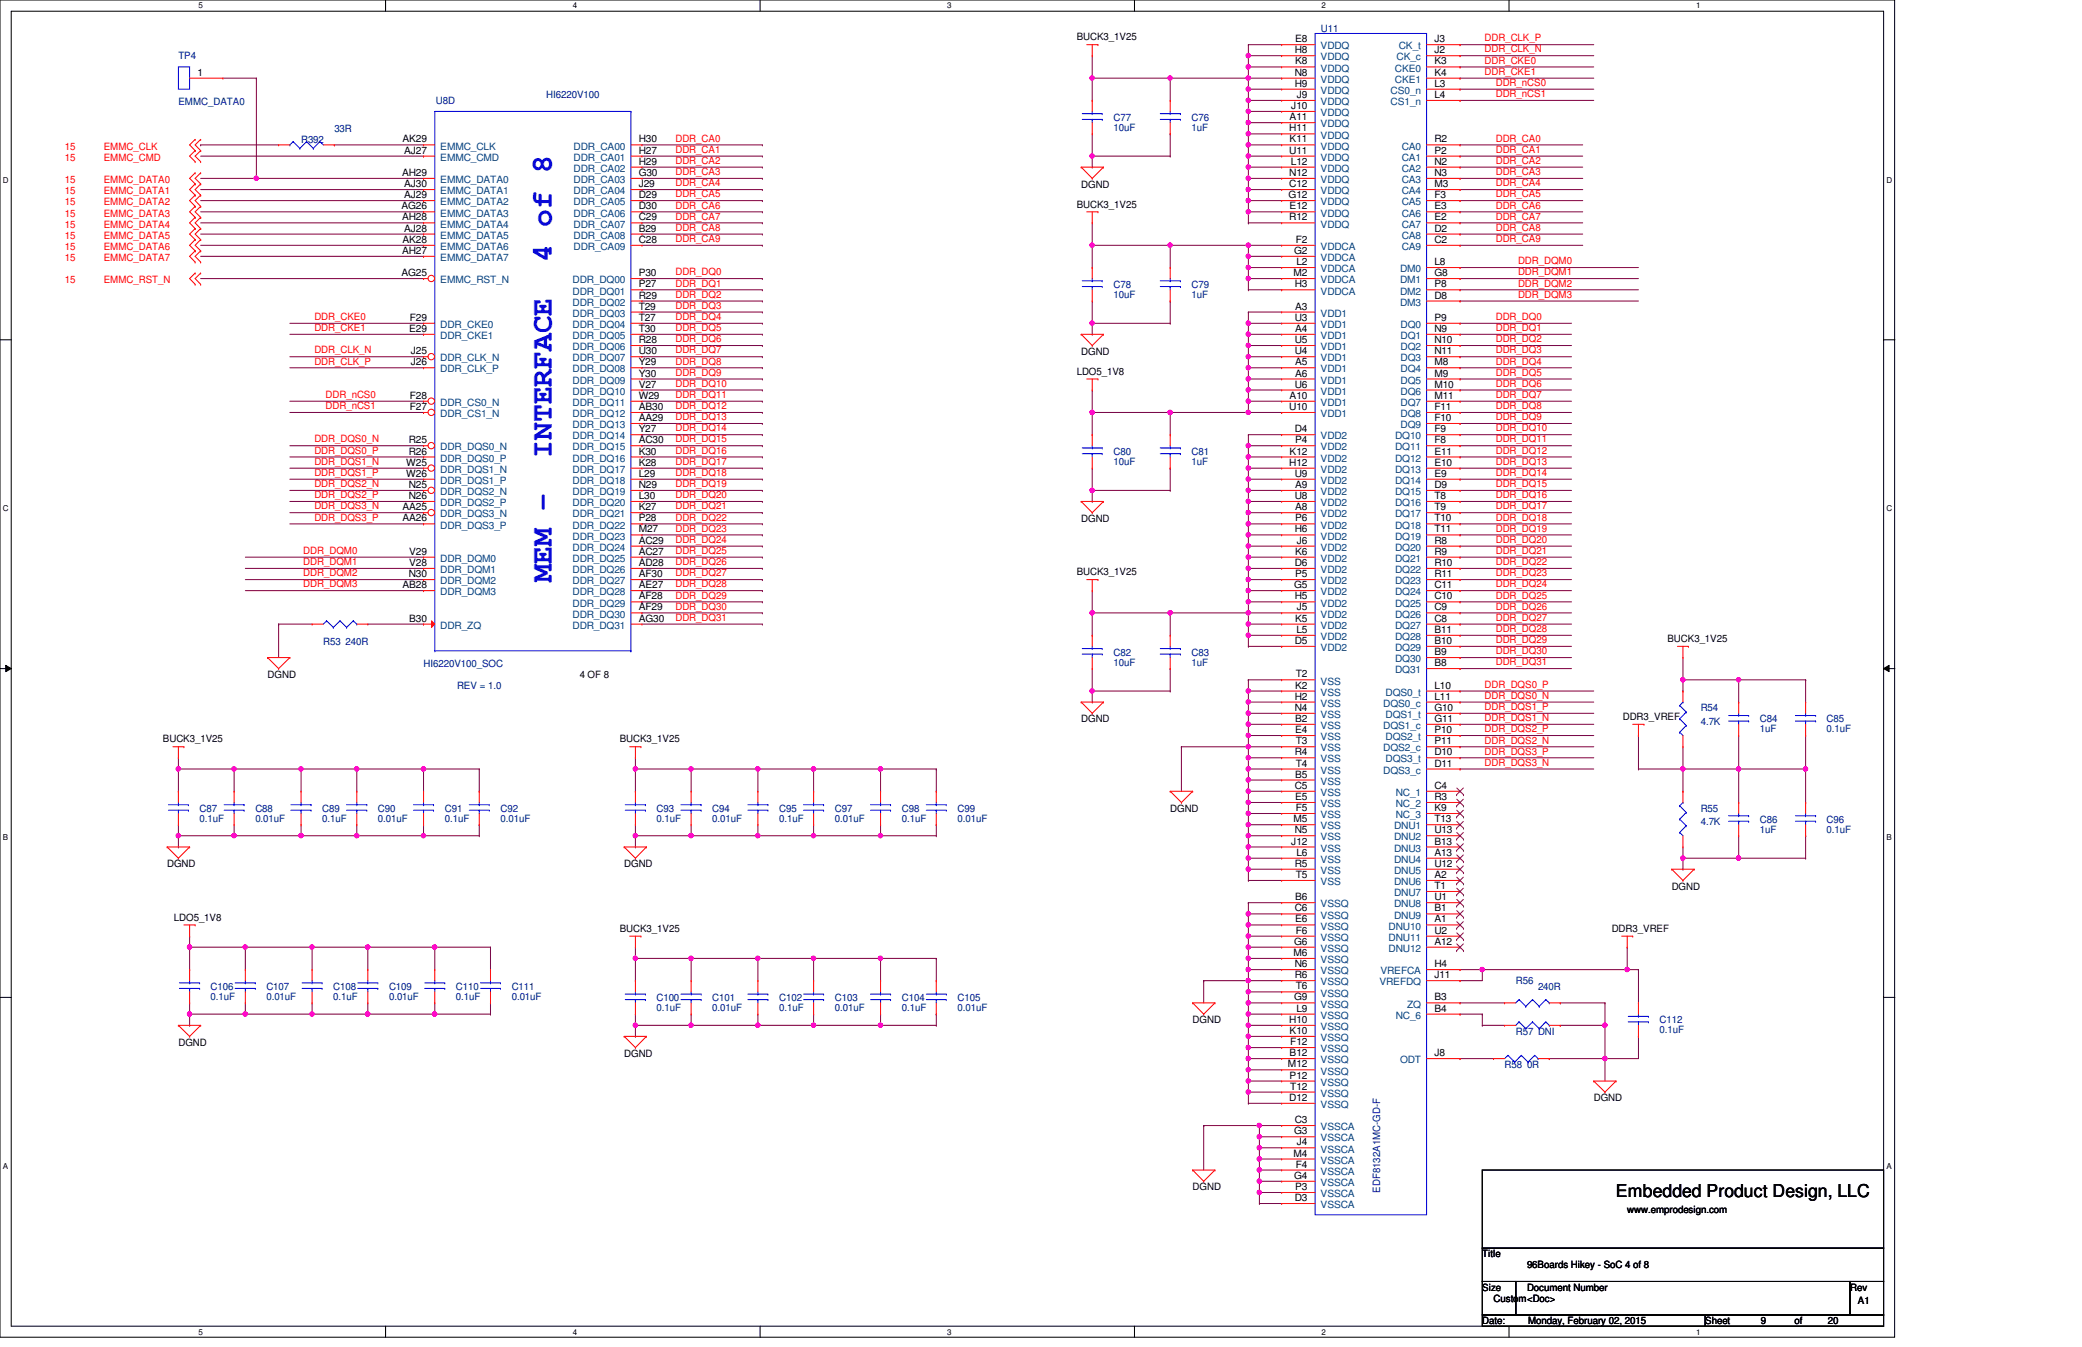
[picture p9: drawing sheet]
<svg xmlns="http://www.w3.org/2000/svg" width="432mm" height="279mm" viewBox="0 0 432 279" stroke-linecap="round" stroke-linejoin="round" font-family="sans-serif">
<defs><g id="words">
<g font-size="6.2" fill="#00f">
<text x="114.4" y="54.4" transform="rotate(-90 114.4 54.4)">4 of 8</text>
<text x="114.4" y="94.9" transform="rotate(-90 114.4 94.9)">INTERFACE</text>
<text x="114.4" y="120.7" transform="rotate(-90 114.4 120.7)">MEM -</text>
</g>
<text font-size="3.7" x="335.2" y="248.3">Embedded Product Design, LLC</text>
<g font-size="2.1">
<text x="223.3" y="8.4">BUCK3_1V25</text>
<text x="268.5" y="11">H8</text>
<text x="268.6" y="8.8">E8</text>
<text x="297.5" y="11">J2</text>
<text x="297.5" y="8.8">J3</text>
<text x="40.9" y="15.7">1</text>
<text x="268.5" y="15.7">N8</text>
<text x="268.5" y="18">H9</text>
<text x="268.6" y="13.4">K8</text>
<text x="297.5" y="13.4">K3</text>
<text x="297.5" y="18">L3</text>
<text x="297.5" y="15.7">K4</text>
<text x="267.8" y="22.6">J10</text>
<text x="268.9" y="20.3">J9</text>
<text x="297.5" y="20.3">L4</text>
<text x="83.5" y="29.5">AK29</text>
<text x="132.5" y="29.5">H30</text>
<text x="267.4" y="27.3">H11</text>
<text x="267.5" y="24.9">A11</text>
<text x="267.5" y="29.5">K11</text>
<text x="297.5" y="29.5">R2</text>
<text x="83.8" y="31.9">AJ27</text>
<text x="132.5" y="31.9">H27</text>
<text x="132.5" y="34.2">H29</text>
<text x="267.4" y="31.9">U11</text>
<text x="267.7" y="34.2">L12</text>
<text x="297.5" y="34.2">N2</text>
<text x="297.5" y="31.9">P2</text>
<text x="83.4" y="36.5">AH29</text>
<text x="83.8" y="38.8">AJ30</text>
<text x="83.8" y="41.1">AJ29</text>
<text x="132.5" y="36.5">G30</text>
<text x="132.5" y="38.8">J29</text>
<text x="132.5" y="41.1">D29</text>
<text x="224.2" y="38.9">DGND</text>
<text x="267.3" y="41.1">G12</text>
<text x="267.4" y="38.8">C12</text>
<text x="267.4" y="36.5">N12</text>
<text x="297.5" y="41.1">F3</text>
<text x="297.5" y="38.8">M3</text>
<text x="297.5" y="36.5">N3</text>
<text x="83.3" y="43.4">AG26</text>
<text x="83.4" y="45.7">AH28</text>
<text x="132.5" y="43.4">D30</text>
<text x="132.5" y="45.7">C29</text>
<text x="223.3" y="43.1">BUCK3_1V25</text>
<text x="267.4" y="45.7">R12</text>
<text x="267.5" y="43.4">E12</text>
<text x="297.5" y="45.7">E2</text>
<text x="297.5" y="43.4">E3</text>
<text x="83.4" y="52.7">AH27</text>
<text x="83.5" y="50.4">AK28</text>
<text x="83.8" y="48">AJ28</text>
<text x="132.5" y="48">B29</text>
<text x="132.5" y="50.4">C28</text>
<text x="268.4" y="52.7">G2</text>
<text x="268.7" y="50.4">F2</text>
<text x="297.5" y="50.4">C2</text>
<text x="297.5" y="48">D2</text>
<text x="83.3" y="57.3">AG25</text>
<text x="132.5" y="57.3">P30</text>
<text x="132.5" y="59.6">P27</text>
<text x="268.3" y="57.3">M2</text>
<text x="268.5" y="59.6">H3</text>
<text x="268.9" y="55">L2</text>
<text x="297.5" y="57.3">G8</text>
<text x="297.5" y="55">L8</text>
<text x="297.5" y="59.6">P8</text>
<text x="132.5" y="61.9">R29</text>
<text x="132.5" y="64.2">T29</text>
<text x="268.6" y="64.2">A3</text>
<text x="297.5" y="61.9">D8</text>
<text x="84.9" y="68.8">E29</text>
<text x="85" y="66.5">F29</text>
<text x="132.5" y="66.5">T27</text>
<text x="132.5" y="68.8">T30</text>
<text x="132.5" y="71.2">R28</text>
<text x="268.5" y="66.5">U3</text>
<text x="268.5" y="71.2">U5</text>
<text x="268.6" y="68.8">A4</text>
<text x="297.5" y="68.8">N9</text>
<text x="297.5" y="66.5">P9</text>
<text x="297.5" y="71.2">N10</text>
<text x="85.2" y="73.5">J25</text>
<text x="85.2" y="75.8">J26</text>
<text x="132.5" y="73.5">U30</text>
<text x="132.5" y="75.8">Y29</text>
<text x="223.3" y="77.7">LDO5_1V8</text>
<text x="224.2" y="73.6">DGND</text>
<text x="268.5" y="73.5">U4</text>
<text x="268.6" y="75.8">A5</text>
<text x="297.5" y="75.8">M8</text>
<text x="297.5" y="73.5">N11</text>
<text x="85" y="82.7">F28</text>
<text x="132.5" y="78.1">Y30</text>
<text x="132.5" y="80.4">V27</text>
<text x="132.5" y="82.7">W29</text>
<text x="267.5" y="82.7">A10</text>
<text x="268.5" y="80.4">U6</text>
<text x="268.6" y="78.1">A6</text>
<text x="297.5" y="78.1">M9</text>
<text x="297.5" y="80.4">M10</text>
<text x="297.5" y="82.7">M11</text>
<text x="85" y="85">F27</text>
<text x="132.5" y="85">AB30</text>
<text x="132.5" y="87.3">AA29</text>
<text x="132.5" y="89.7">Y27</text>
<text x="267.4" y="85">U10</text>
<text x="268.5" y="89.7">D4</text>
<text x="297.5" y="89.7">F9</text>
<text x="297.5" y="87.3">F10</text>
<text x="297.5" y="85">F11</text>
<text x="84.8" y="91.9">R25</text>
<text x="84.8" y="94.3">R26</text>
<text x="132.5" y="91.9">AC30</text>
<text x="132.5" y="94.3">K30</text>
<text x="267.5" y="94.3">K12</text>
<text x="268.6" y="91.9">P4</text>
<text x="297.5" y="91.9">F8</text>
<text x="297.5" y="94.3">E11</text>
<text x="84.2" y="96.6">W25</text>
<text x="84.2" y="98.9">W26</text>
<text x="84.8" y="101.2">N25</text>
<text x="132.5" y="96.6">K28</text>
<text x="132.5" y="98.9">L29</text>
<text x="132.5" y="101.2">N29</text>
<text x="267.4" y="96.6">H12</text>
<text x="268.5" y="98.9">U9</text>
<text x="268.6" y="101.2">A9</text>
<text x="297.5" y="101.2">D9</text>
<text x="297.5" y="98.9">E9</text>
<text x="297.5" y="96.6">E10</text>
<text x="83.5" y="105.8">AA25</text>
<text x="84.8" y="103.5">N26</text>
<text x="132.5" y="103.5">L30</text>
<text x="132.5" y="105.8">K27</text>
<text x="268.5" y="103.5">U8</text>
<text x="268.6" y="105.8">A8</text>
<text x="297.5" y="103.5">T8</text>
<text x="297.5" y="105.8">T9</text>
<text x="83.5" y="108.2">AA26</text>
<text x="132.5" y="108.2">P28</text>
<text x="132.5" y="110.4">M27</text>
<text x="132.5" y="112.8">AC29</text>
<text x="224.2" y="108.2">DGND</text>
<text x="268.5" y="110.4">H6</text>
<text x="268.6" y="108.2">P6</text>
<text x="268.9" y="112.8">J6</text>
<text x="297.5" y="112.8">R8</text>
<text x="297.5" y="108.2">T10</text>
<text x="297.5" y="110.4">T11</text>
<text x="84.8" y="119.7">N30</text>
<text x="84.9" y="115.1">V29</text>
<text x="84.9" y="117.4">V28</text>
<text x="132.5" y="115.1">AC27</text>
<text x="132.5" y="117.4">AD28</text>
<text x="132.5" y="119.7">AF30</text>
<text x="223.3" y="119.3">BUCK3_1V25</text>
<text x="268.5" y="117.4">D6</text>
<text x="268.6" y="119.7">P5</text>
<text x="268.6" y="115.1">K6</text>
<text x="297.5" y="115.1">R9</text>
<text x="297.5" y="117.4">R10</text>
<text x="297.5" y="119.7">R11</text>
<text x="83.5" y="122">AB28</text>
<text x="132.5" y="122">AE27</text>
<text x="132.5" y="124.3">AF28</text>
<text x="268.4" y="122">G5</text>
<text x="268.5" y="124.3">H5</text>
<text x="297.5" y="124.3">C10</text>
<text x="297.5" y="122">C11</text>
<text x="84.9" y="128.9">B30</text>
<text x="132.5" y="126.6">AF29</text>
<text x="132.5" y="128.9">AG30</text>
<text x="268.6" y="128.9">K5</text>
<text x="268.9" y="131.3">L5</text>
<text x="268.9" y="126.6">J5</text>
<text x="297.5" y="128.9">C8</text>
<text x="297.5" y="126.6">C9</text>
<text x="297.5" y="131.3">B11</text>
<text x="268.5" y="133.6">D5</text>
<text x="297.5" y="135.9">B9</text>
<text x="297.5" y="133.6">B10</text>
<text x="345.8" y="133.2">BUCK3_1V25</text>
<text x="55.5" y="140.6">DGND</text>
<text x="120.2" y="140.6">4 OF 8</text>
<text x="268.6" y="142.8">K2</text>
<text x="268.7" y="140.5">T2</text>
<text x="297.5" y="138.2">B8</text>
<text x="297.5" y="142.8">L10</text>
<text x="224.2" y="149.9">DGND</text>
<text x="268.5" y="145.1">H2</text>
<text x="268.5" y="147.4">N4</text>
<text x="268.6" y="149.7">B2</text>
<text x="297.5" y="147.4">G10</text>
<text x="297.5" y="149.7">G11</text>
<text x="297.5" y="145.1">L11</text>
<text x="336.5" y="149.4">DDR3_VREF</text>
<text x="33.8" y="154">BUCK3_1V25</text>
<text x="128.5" y="154">BUCK3_1V25</text>
<text x="268.6" y="152.1">E4</text>
<text x="268.7" y="154.4">T3</text>
<text x="297.5" y="152.1">P10</text>
<text x="297.5" y="154.4">P11</text>
<text x="268.5" y="156.7">R4</text>
<text x="268.6" y="161.3">B5</text>
<text x="268.7" y="159">T4</text>
<text x="297.5" y="156.7">D10</text>
<text x="297.5" y="159">D11</text>
<text x="268.5" y="163.6">C5</text>
<text x="268.6" y="165.9">E5</text>
<text x="297.5" y="165.9">R3</text>
<text x="297.5" y="163.6">C4</text>
<text x="242.7" y="168.4">DGND</text>
<text x="268.3" y="170.6">M5</text>
<text x="268.5" y="172.8">N5</text>
<text x="268.7" y="168.2">F5</text>
<text x="297.5" y="172.8">U13</text>
<text x="297.5" y="170.6">T13</text>
<text x="297.5" y="168.2">K9</text>
<text x="34.7" y="179.9">DGND</text>
<text x="129.5" y="179.9">DGND</text>
<text x="267.8" y="175.2">J12</text>
<text x="268.5" y="179.8">R5</text>
<text x="268.9" y="177.5">L6</text>
<text x="297.5" y="179.8">U12</text>
<text x="297.5" y="177.5">A13</text>
<text x="297.5" y="175.2">B13</text>
<text x="268.7" y="182.1">T5</text>
<text x="297.5" y="184.4">T1</text>
<text x="297.5" y="182.1">A2</text>
<text x="346.7" y="184.5">DGND</text>
<text x="36.1" y="191">LDO5_1V8</text>
<text x="268.5" y="189.1">C6</text>
<text x="268.6" y="186.7">B6</text>
<text x="268.6" y="191.3">E6</text>
<text x="297.5" y="191.3">A1</text>
<text x="297.5" y="189.1">B1</text>
<text x="297.5" y="186.7">U1</text>
<text x="128.5" y="193.3">BUCK3_1V25</text>
<text x="268.4" y="196">G6</text>
<text x="268.7" y="193.7">F6</text>
<text x="297.5" y="193.7">U2</text>
<text x="297.5" y="196">A12</text>
<text x="334.3" y="193.3">DDR3_VREF</text>
<text x="268.3" y="198.3">M6</text>
<text x="268.5" y="200.6">N6</text>
<text x="268.5" y="202.9">R6</text>
<text x="297.5" y="200.6">H4</text>
<text x="297.5" y="202.9">J11</text>
<text x="268.4" y="207.5">G9</text>
<text x="268.7" y="205.2">T6</text>
<text x="268.9" y="209.8">L9</text>
<text x="297.5" y="207.5">B3</text>
<text x="297.5" y="209.8">B4</text>
<text x="247.4" y="212.3">DGND</text>
<text x="267.4" y="212.2">H10</text>
<text x="267.5" y="214.5">K10</text>
<text x="37" y="216.9">DGND</text>
<text x="129.5" y="219.2">DGND</text>
<text x="267.1" y="221.4">M12</text>
<text x="267.5" y="219.1">B12</text>
<text x="267.6" y="216.8">F12</text>
<text x="297.5" y="219.1">J8</text>
<text x="267.5" y="223.7">P12</text>
<text x="267.6" y="226">T12</text>
<text x="267.4" y="228.3">D12</text>
<text x="268.5" y="233">C3</text>
<text x="330.5" y="228.4">DGND</text>
<text x="268.3" y="239.9">M4</text>
<text x="268.4" y="235.3">G3</text>
<text x="268.9" y="237.6">J4</text>
<text x="268.4" y="244.5">G4</text>
<text x="268.7" y="242.2">F4</text>
<text x="247.4" y="246.9">DGND</text>
<text x="268.5" y="249.1">D3</text>
<text x="268.6" y="246.8">P3</text>
<text x="337.5" y="251.5">www.emprodesign.com</text>
<text x="307.4" y="260.8">Title</text>
<text x="316.7" y="263.1">96Boards Hikey - SoC 4 of 8</text>
<text x="307.4" y="267.7">Size</text>
<text x="316.7" y="267.7">Document Number</text>
<text x="383.7" y="267.7">Rev</text>
<text x="307.4" y="274.7">Date:</text>
<text x="309.8" y="270">Custom&lt;Doc&gt;</text>
<text x="316.9" y="274.7">Monday, February 02, 2015</text>
<text x="353.7" y="274.7">Sheet</text>
<text x="365.2" y="274.7">9</text>
<text x="372.2" y="274.7">of</text>
<text x="379.1" y="274.7">20</text>
<text x="385.3" y="270.5">A1</text>
</g>
<g font-size="2.1" fill="#004080">
<text x="273.9" y="10.2">VDDQ</text>
<text x="290.1" y="10.2">CK_t</text>
<text x="273.9" y="12.5">VDDQ</text>
<text x="273.9" y="14.9">VDDQ</text>
<text x="273.9" y="17.2">VDDQ</text>
<text x="289.3" y="14.9">CKE0</text>
<text x="289.3" y="17.2">CKE1</text>
<text x="289.6" y="12.5">CK_c</text>
<text x="273.9" y="19.5">VDDQ</text>
<text x="273.9" y="21.8">VDDQ</text>
<text x="288.4" y="19.5">CS0_n</text>
<text x="288.4" y="21.8">CS1_n</text>
<text x="273.9" y="24.1">VDDQ</text>
<text x="273.9" y="26.4">VDDQ</text>
<text x="273.9" y="28.7">VDDQ</text>
<text x="91.3" y="31">EMMC_CLK</text>
<text x="91.3" y="33.4">EMMC_CMD</text>
<text x="119" y="33.4">DDR_CA01</text>
<text x="119" y="31">DDR_CA00</text>
<text x="119" y="35.6">DDR_CA02</text>
<text x="273.9" y="31">VDDQ</text>
<text x="273.9" y="33.4">VDDQ</text>
<text x="273.9" y="35.6">VDDQ</text>
<text x="290.7" y="35.6">CA2</text>
<text x="290.7" y="33.4">CA1</text>
<text x="290.7" y="31">CA0</text>
<text x="91.3" y="38">EMMC_DATA0</text>
<text x="91.3" y="40.3">EMMC_DATA1</text>
<text x="119" y="38">DDR_CA03</text>
<text x="119" y="40.3">DDR_CA04</text>
<text x="273.9" y="40.3">VDDQ</text>
<text x="273.9" y="38">VDDQ</text>
<text x="290.7" y="40.3">CA4</text>
<text x="290.7" y="38">CA3</text>
<text x="91.3" y="42.6">EMMC_DATA2</text>
<text x="91.3" y="44.9">EMMC_DATA3</text>
<text x="91.3" y="47.2">EMMC_DATA4</text>
<text x="119" y="42.6">DDR_CA05</text>
<text x="119" y="44.9">DDR_CA06</text>
<text x="119" y="47.2">DDR_CA07</text>
<text x="273.9" y="44.9">VDDQ</text>
<text x="273.9" y="42.6">VDDQ</text>
<text x="273.9" y="47.2">VDDQ</text>
<text x="290.7" y="47.2">CA7</text>
<text x="290.7" y="44.9">CA6</text>
<text x="290.7" y="42.6">CA5</text>
<text x="91.3" y="49.5">EMMC_DATA5</text>
<text x="91.3" y="51.9">EMMC_DATA6</text>
<text x="119" y="49.5">DDR_CA08</text>
<text x="119" y="51.9">DDR_CA09</text>
<text x="273.9" y="51.9">VDDCA</text>
<text x="290.7" y="51.9">CA9</text>
<text x="290.7" y="49.5">CA8</text>
<text x="91.3" y="54.1">EMMC_DATA7</text>
<text x="91.3" y="58.8">EMMC_RST_N</text>
<text x="118.7" y="58.8">DDR_DQ00</text>
<text x="273.9" y="54.1">VDDCA</text>
<text x="273.9" y="56.5">VDDCA</text>
<text x="273.9" y="58.8">VDDCA</text>
<text x="290.4" y="58.8">DM1</text>
<text x="290.4" y="56.5">DM0</text>
<text x="118.7" y="61.1">DDR_DQ01</text>
<text x="118.7" y="63.4">DDR_DQ02</text>
<text x="118.7" y="65.7">DDR_DQ03</text>
<text x="273.9" y="65.7">VDD1</text>
<text x="273.9" y="61.1">VDDCA</text>
<text x="290.4" y="63.4">DM3</text>
<text x="290.4" y="61.1">DM2</text>
<text x="91.3" y="68">DDR_CKE0</text>
<text x="91.3" y="70.3">DDR_CKE1</text>
<text x="118.7" y="68">DDR_DQ04</text>
<text x="118.7" y="70.3">DDR_DQ05</text>
<text x="273.9" y="68">VDD1</text>
<text x="273.9" y="70.3">VDD1</text>
<text x="290.5" y="70.3">DQ1</text>
<text x="290.5" y="68">DQ0</text>
<text x="91.3" y="75">DDR_CLK_N</text>
<text x="91.3" y="77.3">DDR_CLK_P</text>
<text x="118.7" y="72.6">DDR_DQ06</text>
<text x="118.7" y="75">DDR_DQ07</text>
<text x="118.7" y="77.3">DDR_DQ08</text>
<text x="273.9" y="75">VDD1</text>
<text x="273.9" y="77.3">VDD1</text>
<text x="273.9" y="72.6">VDD1</text>
<text x="290.5" y="77.3">DQ4</text>
<text x="290.5" y="72.6">DQ2</text>
<text x="290.5" y="75">DQ3</text>
<text x="118.7" y="79.6">DDR_DQ09</text>
<text x="118.7" y="81.9">DDR_DQ10</text>
<text x="273.9" y="79.6">VDD1</text>
<text x="273.9" y="81.9">VDD1</text>
<text x="290.5" y="79.6">DQ5</text>
<text x="290.5" y="81.9">DQ6</text>
<text x="91.3" y="84.2">DDR_CS0_N</text>
<text x="91.3" y="86.5">DDR_CS1_N</text>
<text x="118.7" y="84.2">DDR_DQ11</text>
<text x="118.7" y="86.5">DDR_DQ12</text>
<text x="118.7" y="88.8">DDR_DQ13</text>
<text x="273.9" y="84.2">VDD1</text>
<text x="273.9" y="86.5">VDD1</text>
<text x="290.5" y="88.8">DQ9</text>
<text x="290.5" y="86.5">DQ8</text>
<text x="290.5" y="84.2">DQ7</text>
<text x="91.3" y="93.4">DDR_DQS0_N</text>
<text x="91.3" y="95.8">DDR_DQS0_P</text>
<text x="118.7" y="91.1">DDR_DQ14</text>
<text x="118.7" y="93.4">DDR_DQ15</text>
<text x="118.7" y="95.8">DDR_DQ16</text>
<text x="273.9" y="91.1">VDD2</text>
<text x="273.9" y="93.4">VDD2</text>
<text x="273.9" y="95.8">VDD2</text>
<text x="289.3" y="93.4">DQ11</text>
<text x="289.3" y="91.1">DQ10</text>
<text x="289.3" y="95.8">DQ12</text>
<text x="91.3" y="98.1">DDR_DQS1_N</text>
<text x="91.3" y="100.4">DDR_DQS1_P</text>
<text x="118.7" y="98.1">DDR_DQ17</text>
<text x="118.7" y="100.4">DDR_DQ18</text>
<text x="273.9" y="100.4">VDD2</text>
<text x="273.9" y="98.1">VDD2</text>
<text x="289.3" y="100.4">DQ14</text>
<text x="289.3" y="98.1">DQ13</text>
<text x="91.3" y="102.7">DDR_DQS2_N</text>
<text x="91.3" y="105">DDR_DQS2_P</text>
<text x="91.3" y="107.3">DDR_DQS3_N</text>
<text x="118.7" y="102.7">DDR_DQ19</text>
<text x="118.7" y="105">DDR_DQ20</text>
<text x="118.7" y="107.3">DDR_DQ21</text>
<text x="273.9" y="107.3">VDD2</text>
<text x="273.9" y="105">VDD2</text>
<text x="273.9" y="102.7">VDD2</text>
<text x="289.3" y="105">DQ16</text>
<text x="289.3" y="102.7">DQ15</text>
<text x="289.3" y="107.3">DQ17</text>
<text x="91.3" y="109.6">DDR_DQS3_P</text>
<text x="118.7" y="109.6">DDR_DQ22</text>
<text x="118.7" y="111.9">DDR_DQ23</text>
<text x="273.9" y="111.9">VDD2</text>
<text x="273.9" y="109.6">VDD2</text>
<text x="289.3" y="109.6">DQ18</text>
<text x="289.3" y="111.9">DQ19</text>
<text x="91.3" y="116.5">DDR_DQM0</text>
<text x="91.3" y="118.9">DDR_DQM1</text>
<text x="118.7" y="114.3">DDR_DQ24</text>
<text x="118.7" y="116.5">DDR_DQ25</text>
<text x="118.7" y="118.9">DDR_DQ26</text>
<text x="273.9" y="118.9">VDD2</text>
<text x="273.9" y="114.3">VDD2</text>
<text x="273.9" y="116.5">VDD2</text>
<text x="289.3" y="114.3">DQ20</text>
<text x="289.3" y="116.5">DQ21</text>
<text x="289.3" y="118.9">DQ22</text>
<text x="91.3" y="121.2">DDR_DQM2</text>
<text x="91.3" y="123.5">DDR_DQM3</text>
<text x="118.7" y="121.2">DDR_DQ27</text>
<text x="118.7" y="123.5">DDR_DQ28</text>
<text x="118.7" y="125.8">DDR_DQ29</text>
<text x="273.9" y="123.5">VDD2</text>
<text x="273.9" y="125.8">VDD2</text>
<text x="273.9" y="121.2">VDD2</text>
<text x="289.3" y="125.8">DQ25</text>
<text x="289.3" y="123.5">DQ24</text>
<text x="289.3" y="121.2">DQ23</text>
<text x="91.3" y="130.4">DDR_ZQ</text>
<text x="118.7" y="128.1">DDR_DQ30</text>
<text x="118.7" y="130.4">DDR_DQ31</text>
<text x="273.9" y="128.1">VDD2</text>
<text x="273.9" y="130.4">VDD2</text>
<text x="289.3" y="130.4">DQ27</text>
<text x="289.3" y="128.1">DQ26</text>
<text x="273.9" y="135">VDD2</text>
<text x="273.9" y="132.8">VDD2</text>
<text x="289.3" y="137.4">DQ30</text>
<text x="289.3" y="135">DQ29</text>
<text x="289.3" y="132.8">DQ28</text>
<text x="273.9" y="142">VSS</text>
<text x="289.3" y="139.7">DQ31</text>
<text x="273.9" y="146.6">VSS</text>
<text x="273.9" y="144.3">VSS</text>
<text x="273.9" y="148.9">VSS</text>
<text x="286.9" y="146.6">DQS0_c</text>
<text x="287.4" y="148.9">DQS1_t</text>
<text x="287.4" y="144.3">DQS0_t</text>
<text x="273.9" y="151.2">VSS</text>
<text x="273.9" y="155.9">VSS</text>
<text x="273.9" y="153.5">VSS</text>
<text x="286.9" y="151.2">DQS1_c</text>
<text x="286.9" y="155.9">DQS2_c</text>
<text x="287.4" y="153.5">DQS2_t</text>
<text x="273.9" y="158.2">VSS</text>
<text x="273.9" y="160.5">VSS</text>
<text x="286.9" y="160.5">DQS3_c</text>
<text x="287.4" y="158.2">DQS3_t</text>
<text x="273.9" y="162.8">VSS</text>
<text x="273.9" y="165.1">VSS</text>
<text x="273.9" y="167.4">VSS</text>
<text x="289.5" y="167.4">NC_2</text>
<text x="289.5" y="165.1">NC_1</text>
<text x="273.9" y="169.7">VSS</text>
<text x="273.9" y="172">VSS</text>
<text x="289.1" y="172">DNU1</text>
<text x="289.5" y="169.7">NC_3</text>
<text x="273.9" y="174.3">VSS</text>
<text x="273.9" y="179">VSS</text>
<text x="273.9" y="176.7">VSS</text>
<text x="289.1" y="179">DNU4</text>
<text x="289.1" y="176.7">DNU3</text>
<text x="289.1" y="174.3">DNU2</text>
<text x="273.9" y="181.3">VSS</text>
<text x="273.9" y="183.6">VSS</text>
<text x="289.1" y="185.9">DNU7</text>
<text x="289.1" y="183.6">DNU6</text>
<text x="289.1" y="181.3">DNU5</text>
<text x="273.9" y="188.2">VSSQ</text>
<text x="273.9" y="190.5">VSSQ</text>
<text x="289.1" y="190.5">DNU9</text>
<text x="289.1" y="188.2">DNU8</text>
<text x="273.9" y="192.8">VSSQ</text>
<text x="273.9" y="195.2">VSSQ</text>
<text x="273.9" y="197.4">VSSQ</text>
<text x="288" y="192.8">DNU10</text>
<text x="288" y="195.2">DNU11</text>
<text x="288" y="197.4">DNU12</text>
<text x="273.9" y="199.8">VSSQ</text>
<text x="273.9" y="202.1">VSSQ</text>
<text x="286.3" y="202.1">VREFCA</text>
<text x="273.9" y="204.4">VSSQ</text>
<text x="273.9" y="206.7">VSSQ</text>
<text x="273.9" y="209">VSSQ</text>
<text x="286.1" y="204.4">VREFDQ</text>
<text x="291.8" y="209">ZQ</text>
<text x="273.9" y="211.3">VSSQ</text>
<text x="273.9" y="213.7">VSSQ</text>
<text x="273.9" y="215.9">VSSQ</text>
<text x="289.5" y="211.3">NC_6</text>
<text x="273.9" y="220.6">VSSQ</text>
<text x="273.9" y="218.3">VSSQ</text>
<text x="290.4" y="220.6">ODT</text>
<text x="273.9" y="222.9">VSSQ</text>
<text x="273.9" y="225.2">VSSQ</text>
<text x="273.9" y="227.5">VSSQ</text>
<text x="273.9" y="229.8">VSSQ</text>
<text x="273.9" y="234.4">VSSCA</text>
<text x="273.9" y="236.8">VSSCA</text>
<text x="273.9" y="239.1">VSSCA</text>
<text x="273.9" y="243.7">VSSCA</text>
<text x="273.9" y="246">VSSCA</text>
<text x="273.9" y="241.4">VSSCA</text>
<text x="273.9" y="250.6">VSSCA</text>
<text x="273.9" y="248.3">VSSCA</text>
</g>
<g font-size="2.1" fill="#000080">
<text x="273.9" y="6.6">U11</text>
<text x="37" y="12.3">TP4</text>
<text x="37" y="21.8">EMMC_DATA0</text>
<text x="90.4" y="21.6">U8D</text>
<text x="113.3" y="20.4">HI6220V100</text>
<text x="62.4" y="29.7">R392</text>
<text x="69.3" y="27.3">33R</text>
<text x="230.9" y="25">C77</text>
<text x="230.9" y="27.1">10uF</text>
<text x="247.1" y="25">C76</text>
<text x="247.1" y="27.1">1uF</text>
<text x="230.9" y="59.7">C78</text>
<text x="247.1" y="59.7">C79</text>
<text x="230.9" y="61.8">10uF</text>
<text x="247.1" y="61.8">1uF</text>
<text x="230.9" y="94.4">C80</text>
<text x="247.1" y="94.4">C81</text>
<text x="230.9" y="96.5">10uF</text>
<text x="247.1" y="96.5">1uF</text>
<text x="67.1" y="133.7">R53 240R</text>
<text x="230.9" y="136">C82</text>
<text x="247.1" y="136">C83</text>
<text x="87.8" y="138.3">HI6220V100_SOC</text>
<text x="94.8" y="142.9">REV = 1.0</text>
<text x="230.9" y="138">10uF</text>
<text x="247.1" y="138">1uF</text>
<text x="352.7" y="147.5">R54</text>
<text x="365" y="149.9">C84</text>
<text x="378.8" y="149.9">C85</text>
<text x="352.7" y="150.3">4.7K</text>
<text x="365" y="151.9">1uF</text>
<text x="378.8" y="151.9">0.1uF</text>
<text x="41.4" y="168.4">C87</text>
<text x="41.4" y="170.4">0.1uF</text>
<text x="53" y="168.4">C88</text>
<text x="53" y="170.4">0.01uF</text>
<text x="66.8" y="168.4">C89</text>
<text x="66.8" y="170.4">0.1uF</text>
<text x="78.4" y="168.4">C90</text>
<text x="78.4" y="170.4">0.01uF</text>
<text x="92.2" y="168.4">C91</text>
<text x="92.2" y="170.4">0.1uF</text>
<text x="103.8" y="168.4">C92</text>
<text x="103.8" y="170.4">0.01uF</text>
<text x="136.1" y="168.4">C93</text>
<text x="136.1" y="170.4">0.1uF</text>
<text x="147.7" y="168.4">C94</text>
<text x="147.7" y="170.4">0.01uF</text>
<text x="161.6" y="168.4">C95</text>
<text x="161.6" y="170.4">0.1uF</text>
<text x="173.1" y="168.4">C97</text>
<text x="173.1" y="170.4">0.01uF</text>
<text x="187" y="168.4">C98</text>
<text x="187" y="170.4">0.1uF</text>
<text x="198.6" y="168.4">C99</text>
<text x="198.6" y="170.4">0.01uF</text>
<text x="352.7" y="168.4">R55</text>
<text x="352.7" y="171.1">4.7K</text>
<text x="365" y="170.6">C86</text>
<text x="365" y="172.7">1uF</text>
<text x="378.8" y="170.6">C96</text>
<text x="378.8" y="172.7">0.1uF</text>
<text x="43.7" y="205.3">C106</text>
<text x="43.7" y="207.4">0.1uF</text>
<text x="55.2" y="205.3">C107</text>
<text x="55.2" y="207.4">0.01uF</text>
<text x="69.1" y="205.3">C108</text>
<text x="69.1" y="207.4">0.1uF</text>
<text x="80.7" y="205.3">C109</text>
<text x="80.7" y="207.4">0.01uF</text>
<text x="94.6" y="205.3">C110</text>
<text x="94.6" y="207.4">0.1uF</text>
<text x="106.1" y="205.3">C111</text>
<text x="106.1" y="207.4">0.01uF</text>
<text x="136.1" y="207.6">C100</text>
<text x="136.1" y="209.7">0.1uF</text>
<text x="147.7" y="207.6">C101</text>
<text x="147.7" y="209.7">0.01uF</text>
<text x="161.6" y="207.6">C102</text>
<text x="161.6" y="209.7">0.1uF</text>
<text x="173.1" y="207.6">C103</text>
<text x="173.1" y="209.7">0.01uF</text>
<text x="187" y="207.6">C104</text>
<text x="187" y="209.7">0.1uF</text>
<text x="198.6" y="207.6">C105</text>
<text x="198.6" y="209.7">0.01uF</text>
<text x="314.4" y="204.2">R56</text>
<text x="319" y="205.3">240R</text>
<text x="314.4" y="214.6">R57 DNI</text>
<text x="344.2" y="212.3">C112</text>
<text x="344.2" y="214.3">0.1uF</text>
<text x="312" y="221.5">R58 0R</text>
<text x="286.3" y="247.4" transform="rotate(-90 286.3 247.4)">EDF8132A1MC-GD-F</text>
</g>
<g font-size="2.1" fill="#f00">
<text x="307.9" y="8.6">DDR_CLK_P</text>
<text x="307.9" y="10.9">DDR_CLK_N</text>
<text x="307.9" y="13.2">DDR_CKE0</text>
<text x="307.9" y="15.5">DDR_CKE1</text>
<text x="310.2" y="17.8">DDR_nCS0</text>
<text x="310.2" y="20.2">DDR_nCS1</text>
<text x="140.1" y="29.4">DDR_CA0</text>
<text x="310.2" y="29.4">DDR_CA0</text>
<text x="13.4" y="31">15</text>
<text x="13.4" y="33.4">15</text>
<text x="21.5" y="31">EMMC_CLK</text>
<text x="21.5" y="33.4">EMMC_CMD</text>
<text x="140.1" y="31.7">DDR_CA1</text>
<text x="140.1" y="34">DDR_CA2</text>
<text x="310.2" y="31.7">DDR_CA1</text>
<text x="310.2" y="34">DDR_CA2</text>
<text x="13.4" y="38">15</text>
<text x="13.4" y="40.3">15</text>
<text x="21.5" y="38">EMMC_DATA0</text>
<text x="21.5" y="40.3">EMMC_DATA1</text>
<text x="140.1" y="40.9">DDR_CA5</text>
<text x="140.1" y="38.7">DDR_CA4</text>
<text x="140.1" y="36.3">DDR_CA3</text>
<text x="310.2" y="36.3">DDR_CA3</text>
<text x="310.2" y="38.7">DDR_CA4</text>
<text x="310.2" y="40.9">DDR_CA5</text>
<text x="13.4" y="42.6">15</text>
<text x="13.4" y="44.9">15</text>
<text x="13.4" y="47.2">15</text>
<text x="21.5" y="42.6">EMMC_DATA2</text>
<text x="21.5" y="44.9">EMMC_DATA3</text>
<text x="21.5" y="47.2">EMMC_DATA4</text>
<text x="140.1" y="47.9">DDR_CA8</text>
<text x="140.1" y="45.6">DDR_CA7</text>
<text x="140.1" y="43.3">DDR_CA6</text>
<text x="310.2" y="43.3">DDR_CA6</text>
<text x="310.2" y="45.6">DDR_CA7</text>
<text x="310.2" y="47.9">DDR_CA8</text>
<text x="13.4" y="49.5">15</text>
<text x="13.4" y="51.9">15</text>
<text x="21.5" y="49.5">EMMC_DATA5</text>
<text x="21.5" y="51.9">EMMC_DATA6</text>
<text x="140.1" y="50.2">DDR_CA9</text>
<text x="310.2" y="50.2">DDR_CA9</text>
<text x="13.4" y="58.8">15</text>
<text x="13.4" y="54.1">15</text>
<text x="21.5" y="58.8">EMMC_RST_N</text>
<text x="21.5" y="54.1">EMMC_DATA7</text>
<text x="140.1" y="57.1">DDR_DQ0</text>
<text x="140.1" y="59.4">DDR_DQ1</text>
<text x="314.8" y="54.8">DDR_DQM0</text>
<text x="314.8" y="57.1">DDR_DQM1</text>
<text x="314.8" y="59.4">DDR_DQM2</text>
<text x="140.1" y="61.8">DDR_DQ2</text>
<text x="140.1" y="64.1">DDR_DQ3</text>
<text x="314.8" y="61.8">DDR_DQM3</text>
<text x="65.2" y="66.4">DDR_CKE0</text>
<text x="65.2" y="68.7">DDR_CKE1</text>
<text x="140.1" y="66.4">DDR_DQ4</text>
<text x="140.1" y="68.7">DDR_DQ5</text>
<text x="140.1" y="71">DDR_DQ6</text>
<text x="310.2" y="66.4">DDR_DQ0</text>
<text x="310.2" y="68.7">DDR_DQ1</text>
<text x="310.2" y="71">DDR_DQ2</text>
<text x="65.2" y="73.3">DDR_CLK_N</text>
<text x="65.2" y="75.6">DDR_CLK_P</text>
<text x="140.1" y="73.3">DDR_DQ7</text>
<text x="140.1" y="75.6">DDR_DQ8</text>
<text x="140.1" y="77.9">DDR_DQ9</text>
<text x="310.2" y="73.3">DDR_DQ3</text>
<text x="310.2" y="75.6">DDR_DQ4</text>
<text x="310.2" y="77.9">DDR_DQ5</text>
<text x="67.5" y="82.5">DDR_nCS0</text>
<text x="140.1" y="80.2">DDR_DQ10</text>
<text x="140.1" y="82.5">DDR_DQ11</text>
<text x="310.2" y="80.2">DDR_DQ6</text>
<text x="310.2" y="82.5">DDR_DQ7</text>
<text x="67.5" y="84.9">DDR_nCS1</text>
<text x="140.1" y="84.9">DDR_DQ12</text>
<text x="140.1" y="87.2">DDR_DQ13</text>
<text x="140.1" y="89.5">DDR_DQ14</text>
<text x="310.2" y="84.9">DDR_DQ8</text>
<text x="310.2" y="87.2">DDR_DQ9</text>
<text x="310.2" y="89.5">DDR_DQ10</text>
<text x="65.2" y="91.8">DDR_DQS0_N</text>
<text x="65.2" y="94.1">DDR_DQS0_P</text>
<text x="140.1" y="91.8">DDR_DQ15</text>
<text x="140.1" y="94.1">DDR_DQ16</text>
<text x="310.2" y="91.8">DDR_DQ11</text>
<text x="310.2" y="94.1">DDR_DQ12</text>
<text x="65.2" y="96.4">DDR_DQS1_N</text>
<text x="65.2" y="98.7">DDR_DQS1_P</text>
<text x="65.2" y="101">DDR_DQS2_N</text>
<text x="140.1" y="96.4">DDR_DQ17</text>
<text x="140.1" y="98.7">DDR_DQ18</text>
<text x="140.1" y="101">DDR_DQ19</text>
<text x="310.2" y="96.4">DDR_DQ13</text>
<text x="310.2" y="98.7">DDR_DQ14</text>
<text x="310.2" y="101">DDR_DQ15</text>
<text x="65.2" y="103.3">DDR_DQS2_P</text>
<text x="65.2" y="105.7">DDR_DQS3_N</text>
<text x="65.2" y="108">DDR_DQS3_P</text>
<text x="140.1" y="103.3">DDR_DQ20</text>
<text x="140.1" y="105.7">DDR_DQ21</text>
<text x="140.1" y="108">DDR_DQ22</text>
<text x="310.2" y="103.3">DDR_DQ16</text>
<text x="310.2" y="105.7">DDR_DQ17</text>
<text x="310.2" y="108">DDR_DQ18</text>
<text x="140.1" y="110.3">DDR_DQ23</text>
<text x="140.1" y="112.6">DDR_DQ24</text>
<text x="310.2" y="110.3">DDR_DQ19</text>
<text x="310.2" y="112.6">DDR_DQ20</text>
<text x="62.9" y="114.9">DDR_DQM0</text>
<text x="62.9" y="117.2">DDR_DQM1</text>
<text x="62.9" y="119.5">DDR_DQM2</text>
<text x="140.1" y="114.9">DDR_DQ25</text>
<text x="140.1" y="117.2">DDR_DQ26</text>
<text x="140.1" y="119.5">DDR_DQ27</text>
<text x="310.2" y="114.9">DDR_DQ21</text>
<text x="310.2" y="117.2">DDR_DQ22</text>
<text x="310.2" y="119.5">DDR_DQ23</text>
<text x="62.9" y="121.8">DDR_DQM3</text>
<text x="140.1" y="121.8">DDR_DQ28</text>
<text x="140.1" y="124.2">DDR_DQ29</text>
<text x="310.2" y="121.8">DDR_DQ24</text>
<text x="310.2" y="124.2">DDR_DQ25</text>
<text x="140.1" y="126.4">DDR_DQ30</text>
<text x="140.1" y="128.8">DDR_DQ31</text>
<text x="310.2" y="126.4">DDR_DQ26</text>
<text x="310.2" y="128.8">DDR_DQ27</text>
<text x="310.2" y="131.1">DDR_DQ28</text>
<text x="310.2" y="133.4">DDR_DQ29</text>
<text x="310.2" y="135.7">DDR_DQ30</text>
<text x="307.9" y="142.7">DDR_DQS0_P</text>
<text x="310.2" y="138">DDR_DQ31</text>
<text x="307.9" y="144.9">DDR_DQS0_N</text>
<text x="307.9" y="147.3">DDR_DQS1_P</text>
<text x="307.9" y="149.6">DDR_DQS1_N</text>
<text x="307.9" y="151.9">DDR_DQS2_P</text>
<text x="307.9" y="154.2">DDR_DQS2_N</text>
<text x="307.9" y="156.5">DDR_DQS3_P</text>
<text x="307.9" y="158.8">DDR_DQS3_N</text>
</g>
<g font-size="1.7">
<text x="41.1" y="1.7">5</text>
<text x="118.8" y="1.7">4</text>
<text x="196.5" y="1.7">3</text>
<text x="274.1" y="1.7">2</text>
<text x="351.8" y="1.7">1</text>
<text x=".6" y="37.9">D</text>
<text x="391.2" y="37.9">D</text>
<text x=".6" y="106">C</text>
<text x="391.2" y="106">C</text>
<text x=".6" y="174.2">B</text>
<text x="391.2" y="174.2">B</text>
<text x=".6" y="242.4">A</text>
<text x="391.2" y="242.4">A</text>
<text x="41.1" y="276.8">5</text>
<text x="118.8" y="276.8">4</text>
<text x="196.5" y="276.8">3</text>
<text x="274.1" y="276.8">2</text>
<text x="351.8" y="276.8">1</text>
</g>
</g></defs>
<path d="M0 0h392.9v277.4h-392.9zM2.3 2.3h388.4v272.8h-388.4z" fill="none" stroke="#000" stroke-width=".21"/>
<g fill="#fff">
<path d="M41.1 .3h1v1.8h-1z"/>
<path d="M41.1 275.3h1v1.9h-1z"/>
</g>
<path d="M80 0v2.3M80 275.1v2.3" fill="none" stroke="#000" stroke-width=".21"/>
<g fill="#fff">
<path d="M118.8 .3h.9v1.8h-.9z"/>
<path d="M118.8 275.3h.9v1.9h-.9z"/>
</g>
<path d="M157.6 0v2.3M157.6 275.1v2.3" fill="none" stroke="#000" stroke-width=".21"/>
<g fill="#fff">
<path d="M196.5 .3h.9v1.8h-.9z"/>
<path d="M196.5 275.3h.9v1.9h-.9z"/>
</g>
<path d="M235.3 0v2.3M235.3 275.1v2.3" fill="none" stroke="#000" stroke-width=".21"/>
<g fill="#fff">
<path d="M274.1 .3h.9v1.8h-.9z"/>
<path d="M274.1 275.3h.9v1.9h-.9z"/>
</g>
<path d="M313 0v2.3M313 275.1v2.3" fill="none" stroke="#000" stroke-width=".21"/>
<g fill="#fff">
<path d="M351.8 .3h.9v1.8h-.9z"/>
<path d="M351.8 275.3h.9v1.9h-.9z"/>
<path d="M.6 36.4h1.2v1.9h-1.2z"/>
<path d="M391.2 36.4h1.2v1.9h-1.2z"/>
<path d="M.6 104.6h1.2v1.8h-1.2z"/>
<path d="M391.2 104.6h1.2v1.8h-1.2z"/>
</g>
<path d="M0 70.5h2.3M390.7 70.5h2.3" fill="none" stroke="#000" stroke-width=".21"/>
<g fill="#fff">
<path d="M.6 172.8h1.1v1.8h-1.1z"/>
<path d="M391.2 172.8h1.1v1.8h-1.1z"/>
</g>
<path d="M0 138.7h2.3M1.2 138l1.1 .7-1.1 .6zM390.7 138.7l1.1-.7v1.3zM390.7 138.7h2.3" fill="none" stroke="#000" stroke-width=".21"/>
<path d="M1.2 138l1.1 .7-1.1 .6zM390.7 138.7l1.1-.7v1.3z" fill="#000"/>
<g fill="#fff">
<path d="M.6 241h1.1v1.8h-1.1z"/>
<path d="M391.2 241h1.1v1.8h-1.1z"/>
</g>
<path d="M0 206.9h2.3M390.7 206.9h2.3" fill="none" stroke="#000" stroke-width=".21"/>
<g fill="none" stroke="#800040" stroke-width=".21">
<path d="M302.8 32.4h.1M302.8 34.7h.1M302.8 37h.1M302.8 39.3h.1M302.8 30.1h.1M302.8 32.4h25.5M302.8 34.7h25.5M302.8 37h25.5M302.8 39.3h25.5M302.8 30.1h25.5M302.8 41.6h.1M302.8 43.9h.1"/>
<path d="M302.8 46.2h.1M302.8 48.6h.1M302.8 50.9h.1M302.8 55.5h.1M302.8 57.8h.1M302.8 41.6h25.5M302.8 43.9h25.5M302.8 46.2h25.5M302.8 48.6h25.5M302.8 50.9h25.5M302.8 55.5h37M302.8 57.8h37"/>
<path d="M302.8 60.1h.1M302.8 62.4h.1M302.8 60.1h37M302.8 62.4h37M60.1 92.5h27.7M60.1 94.8h27.7M60.1 97.1h27.7M60.1 99.4h27.7M87.8 92.5h.1M87.8 94.8h.1M87.8 97.1h.1M87.8 99.4h.1"/>
<path d="M50.9 115.6h36.9M50.9 117.9h36.9M60.1 101.7h27.7M60.1 104h27.7M60.1 106.3h27.7M60.1 108.7h27.7M87.8 115.6h.1M87.8 117.9h.1M87.8 101.7h.1M87.8 104h.1M87.8 106.3h.1M87.8 108.7h.1"/>
<path d="M50.9 120.2h36.9M50.9 122.5h36.9M87.8 120.2h.1M87.8 122.5h.1M302.8 143.3h.1M302.8 145.6h.1M302.8 148h.1M302.8 150.2h.1M302.8 152.6h.1M302.8 154.9h.1M302.8 157.2h.1M302.8 159.5h.1"/>
<path d="M302.8 143.3h27.7M302.8 145.6h27.7M302.8 148h27.7M302.8 150.2h27.7M302.8 152.6h27.7M302.8 154.9h27.7M302.8 157.2h27.7M302.8 159.5h27.7M302.8 208h.1M302.8 208h9.2M323.6 208h.1M323.6 208h9.3"/>
<path d="M332.9 208h.1M332.9 208v4.7"/>
</g>
<circle cx="332.8" cy="212.7" r=".45" fill="#f0f"/>
<circle cx="332.8" cy="212.7" r=".45" fill="none" stroke="#f0f" stroke-width=".21"/>
<g fill="none" stroke="#800040" stroke-width=".21">
<path d="M302.8 210.4h.1M302.8 219.6h.1M302.8 210.4h4.6M302.8 219.6h7M307.4 212.7h.1M307.4 210.4h.1M307.4 212.7h4.6M307.4 210.4v2.3M321.3 219.6h.1M323.6 212.7h.1M323.6 212.7h9.3M332.9 212.7h.1"/>
<path d="M332.9 212.7v6.9h-11.6"/>
</g>
<circle cx="332.8" cy="219.6" r=".45" fill="#f0f"/>
<circle cx="332.8" cy="219.6" r=".45" fill="none" stroke="#f0f" stroke-width=".21"/>
<path d="M337.5 196.5h.1M337.5 196.5v4.6h-34.7M302.8 201.1h.1M302.8 203.4h.1M307.4 201.1h.1M307.4 201.1v2.3h-4.6M332.9 219.6h.1M332.9 219.6v4.6" fill="none" stroke="#800040" stroke-width=".21"/>
<circle cx="337.5" cy="201.1" r=".45" fill="#f0f"/>
<circle cx="337.5" cy="201.1" r=".45" fill="none" stroke="#f0f" stroke-width=".21"/>
<circle cx="307.4" cy="201.1" r=".45" fill="#f0f"/>
<circle cx="307.4" cy="201.1" r=".45" fill="none" stroke="#f0f" stroke-width=".21"/>
<g fill="none" stroke="#800040" stroke-width=".21">
<path d="M302.8 13.9h.1M302.8 16.2h.1M302.8 18.5h.1M302.8 9.3h.1M302.8 11.6h.1M302.8 13.9h27.7M302.8 16.2h27.7M302.8 18.5h27.7M302.8 9.3h27.7M302.8 11.6h27.7M133.1 30.1h25M133.1 32.4h25"/>
<path d="M133.1 39.3h25M133.1 37h25M133.1 34.7h25M158.1 30.1h.1M158.1 32.4h.1M158.1 39.3h.1M158.1 37h.1M158.1 34.7h.1M302.8 20.8h.1M302.8 20.8h27.7M133.1 50.9h25M133.1 48.6h25"/>
<path d="M133.1 46.2h25M133.1 43.9h25M133.1 41.6h25M133.1 57.8h25M158.1 50.9h.1M158.1 48.6h.1M158.1 46.2h.1M158.1 43.9h.1M158.1 41.6h.1M158.1 57.8h.1M60.1 67.1h27.7M60.1 69.3h27.7"/>
<path d="M60.1 74h27.7M60.1 76.3h27.7M87.8 67.1h.1M87.8 69.3h.1M87.8 74h.1M87.8 76.3h.1M133.1 67.1h25M133.1 69.3h25M133.1 74h25M133.1 76.3h25M133.1 60.1h25M133.1 62.4h25"/>
<path d="M133.1 64.7h25M133.1 71.7h25M133.1 78.6h25M158.1 60.1h.1M158.1 62.4h.1M158.1 64.7h.1M158.1 67.1h.1M158.1 69.3h.1M158.1 71.7h.1M158.1 74h.1M158.1 76.3h.1M158.1 78.6h.1"/>
<path d="M302.8 67.1h.1M302.8 69.3h.1M302.8 71.7h.1M302.8 74h.1M302.8 76.3h.1M302.8 78.6h.1M302.8 67.1h23.1M302.8 69.3h23.1M302.8 74h23.1M302.8 76.3h23.1M302.8 71.7h23.1M302.8 78.6h23.1"/>
<path d="M60.1 83.2h27.7M60.1 85.6h27.7M87.8 83.2h.1M87.8 85.6h.1M133.1 83.2h25M133.1 85.6h25M133.1 80.9h25M133.1 87.8h25M133.1 90.2h25M133.1 92.5h25M133.1 94.8h25M133.1 97.1h25"/>
<path d="M133.1 99.4h25M158.1 80.9h.1M158.1 83.2h.1M158.1 85.6h.1M158.1 87.8h.1M158.1 90.2h.1M158.1 92.5h.1M158.1 94.8h.1M158.1 97.1h.1M158.1 99.4h.1M302.8 80.9h.1M302.8 83.2h.1"/>
<path d="M302.8 85.6h.1M302.8 87.8h.1M302.8 90.2h.1M302.8 92.5h.1M302.8 94.8h.1M302.8 97.1h.1M302.8 99.4h.1M302.8 83.2h23.1M302.8 85.6h23.1M302.8 80.9h23.1M302.8 87.8h23.1M302.8 90.2h23.1"/>
<path d="M302.8 92.5h23.1M302.8 94.8h23.1M302.8 97.1h23.1M302.8 99.4h23.1M133.1 101.7h25M133.1 104h25M133.1 106.3h25M133.1 108.7h25M133.1 111h25M133.1 113.3h25M133.1 115.6h25M133.1 117.9h25"/>
<path d="M158.1 101.7h.1M158.1 104h.1M158.1 106.3h.1M158.1 108.7h.1M158.1 111h.1M158.1 113.3h.1M158.1 115.6h.1M158.1 117.9h.1M302.8 101.7h.1M302.8 104h.1M302.8 106.3h.1M302.8 108.7h.1"/>
<path d="M302.8 111h.1M302.8 113.3h.1M302.8 115.6h.1M302.8 117.9h.1M302.8 101.7h23.1M302.8 104h23.1M302.8 106.3h23.1M302.8 108.7h23.1M302.8 111h23.1M302.8 113.3h23.1M302.8 115.6h23.1M302.8 117.9h23.1"/>
<path d="M57.8 129.5h.1M57.8 129.5h6.9M57.8 129.5v6.9M76.3 129.5h11.5M87.8 129.5h.1M133.1 129.5h25M133.1 120.2h25M133.1 122.5h25M133.1 124.8h25M133.1 127.1h25M158.1 120.2h.1M158.1 122.5h.1"/>
<path d="M158.1 124.8h.1M158.1 127.1h.1M158.1 129.5h.1M302.8 120.2h.1M302.8 122.5h.1M302.8 124.8h.1M302.8 127.1h.1M302.8 129.5h.1M302.8 131.8h.1M302.8 134.1h.1M302.8 136.4h.1M302.8 138.7h.1"/>
<path d="M302.8 129.5h23.1M302.8 120.2h23.1M302.8 122.5h23.1M302.8 124.8h23.1M302.8 127.1h23.1M302.8 131.8h23.1M302.8 134.1h23.1M302.8 136.4h23.1M302.8 138.7h23.1M332.9 219.6h.1M339.8 215h.1M339.8 201.1h.1"/>
<path d="M339.8 201.1v6.9M339.8 215v4.6h-6.9M249.6 233.5h.1M249.6 233.5h11.6M249.6 233.5v9.2M261.2 235.8h.1M261.2 233.5h.1M261.2 235.8h4.6M261.2 233.5v2.3"/>
</g>
<circle cx="261.2" cy="233.4" r=".45" fill="#f0f"/>
<circle cx="261.2" cy="233.4" r=".45" fill="none" stroke="#f0f" stroke-width=".21"/>
<path d="M261.2 233.5h.1M261.2 238.1h.1M261.2 235.8h.1M261.2 233.5h4.6M261.2 238.1h4.6M261.2 235.8v2.3" fill="none" stroke="#800040" stroke-width=".21"/>
<circle cx="261.2" cy="238.1" r=".45" fill="#f0f"/>
<circle cx="261.2" cy="238.1" r=".45" fill="none" stroke="#f0f" stroke-width=".21"/>
<circle cx="261.2" cy="235.8" r=".45" fill="#f0f"/>
<circle cx="261.2" cy="235.8" r=".45" fill="none" stroke="#f0f" stroke-width=".21"/>
<path d="M261.2 238.1h.1M261.2 238.1v4.6M261.2 240.4h.1M261.2 242.7h.1M261.2 240.4h4.6M261.2 242.7h4.6" fill="none" stroke="#800040" stroke-width=".21"/>
<circle cx="261.2" cy="242.7" r=".45" fill="#f0f"/>
<circle cx="261.2" cy="242.7" r=".45" fill="none" stroke="#f0f" stroke-width=".21"/>
<circle cx="261.2" cy="240.4" r=".45" fill="#f0f"/>
<circle cx="261.2" cy="240.4" r=".45" fill="none" stroke="#f0f" stroke-width=".21"/>
<path d="M261.2 245h.1M261.2 242.7h.1M261.2 245h4.6M261.2 242.7v2.3" fill="none" stroke="#800040" stroke-width=".21"/>
<circle cx="261.2" cy="245" r=".45" fill="#f0f"/>
<circle cx="261.2" cy="245" r=".45" fill="none" stroke="#f0f" stroke-width=".21"/>
<path d="M261.2 247.4h.1M261.2 247.4h4.6" fill="none" stroke="#800040" stroke-width=".21"/>
<circle cx="261.2" cy="247.3" r=".45" fill="#f0f"/>
<circle cx="261.2" cy="247.3" r=".45" fill="none" stroke="#f0f" stroke-width=".21"/>
<g fill="none" stroke="#800040" stroke-width=".21">
<path d="M258.9 187.2h.1M258.9 189.6h.1M258.9 187.2h6.9M258.9 187.2v2.4M258.9 189.6h6.9M249.6 203.4h.1M249.6 203.4v4.6M249.6 203.4h9.3M258.9 203.4h.1M258.9 203.4v2.3M258.9 228.9h.1M258.9 228.9h6.9"/>
<path d="M261.2 245h.1M261.2 249.6h.1M261.2 247.4h.1M261.2 245v4.6M261.2 249.6h4.6"/>
</g>
<circle cx="258.9" cy="189.5" r=".45" fill="#f0f"/>
<circle cx="258.9" cy="189.5" r=".45" fill="none" stroke="#f0f" stroke-width=".21"/>
<path d="M258.9 189.6h.1M258.9 191.9h.1M258.9 189.6v4.6M258.9 191.9h6.9" fill="none" stroke="#800040" stroke-width=".21"/>
<circle cx="258.9" cy="194.2" r=".45" fill="#f0f"/>
<circle cx="258.9" cy="194.2" r=".45" fill="none" stroke="#f0f" stroke-width=".21"/>
<circle cx="258.9" cy="191.8" r=".45" fill="#f0f"/>
<circle cx="258.9" cy="191.8" r=".45" fill="none" stroke="#f0f" stroke-width=".21"/>
<path d="M258.9 194.2h.1M258.9 196.5h.1M258.9 194.2h6.9M258.9 194.2v4.6M258.9 196.5h6.9" fill="none" stroke="#800040" stroke-width=".21"/>
<circle cx="258.9" cy="196.4" r=".45" fill="#f0f"/>
<circle cx="258.9" cy="196.4" r=".45" fill="none" stroke="#f0f" stroke-width=".21"/>
<path d="M258.9 198.8h.1M258.9 198.8h6.9M258.9 198.8v2.3" fill="none" stroke="#800040" stroke-width=".21"/>
<circle cx="258.9" cy="198.8" r=".45" fill="#f0f"/>
<circle cx="258.9" cy="198.8" r=".45" fill="none" stroke="#f0f" stroke-width=".21"/>
<path d="M258.9 201.1h.1M258.9 201.1h6.9M258.9 201.1v2.3" fill="none" stroke="#800040" stroke-width=".21"/>
<circle cx="258.9" cy="203.4" r=".45" fill="#f0f"/>
<circle cx="258.9" cy="203.4" r=".45" fill="none" stroke="#f0f" stroke-width=".21"/>
<circle cx="258.9" cy="201.1" r=".45" fill="#f0f"/>
<circle cx="258.9" cy="201.1" r=".45" fill="none" stroke="#f0f" stroke-width=".21"/>
<path d="M258.9 203.4h.1M258.9 205.7h.1M258.9 203.4h6.9M258.9 205.7h6.9M258.9 205.7v2.3" fill="none" stroke="#800040" stroke-width=".21"/>
<circle cx="258.9" cy="205.7" r=".45" fill="#f0f"/>
<circle cx="258.9" cy="205.7" r=".45" fill="none" stroke="#f0f" stroke-width=".21"/>
<path d="M258.9 208h.1M258.9 208h6.9M258.9 208v2.4" fill="none" stroke="#800040" stroke-width=".21"/>
<circle cx="258.9" cy="210.3" r=".45" fill="#f0f"/>
<circle cx="258.9" cy="210.3" r=".45" fill="none" stroke="#f0f" stroke-width=".21"/>
<circle cx="258.9" cy="208" r=".45" fill="#f0f"/>
<circle cx="258.9" cy="208" r=".45" fill="none" stroke="#f0f" stroke-width=".21"/>
<path d="M258.9 210.4h.1M258.9 212.7h.1M258.9 210.4h6.9M258.9 210.4v4.6M258.9 212.7h6.9" fill="none" stroke="#800040" stroke-width=".21"/>
<circle cx="258.9" cy="214.9" r=".45" fill="#f0f"/>
<circle cx="258.9" cy="214.9" r=".45" fill="none" stroke="#f0f" stroke-width=".21"/>
<circle cx="258.9" cy="212.7" r=".45" fill="#f0f"/>
<circle cx="258.9" cy="212.7" r=".45" fill="none" stroke="#f0f" stroke-width=".21"/>
<path d="M258.9 215h.1M258.9 215h6.9M258.9 215v2.3" fill="none" stroke="#800040" stroke-width=".21"/>
<circle cx="258.9" cy="217.3" r=".45" fill="#f0f"/>
<circle cx="258.9" cy="217.3" r=".45" fill="none" stroke="#f0f" stroke-width=".21"/>
<path d="M258.9 217.3h.1M258.9 219.6h.1M258.9 217.3h6.9M258.9 217.3v2.3M258.9 219.6h6.9" fill="none" stroke="#800040" stroke-width=".21"/>
<circle cx="258.9" cy="219.6" r=".45" fill="#f0f"/>
<circle cx="258.9" cy="219.6" r=".45" fill="none" stroke="#f0f" stroke-width=".21"/>
<path d="M258.9 219.6h.1M258.9 219.6v2.3M258.9 221.9h.1M258.9 221.9h6.9" fill="none" stroke="#800040" stroke-width=".21"/>
<circle cx="258.9" cy="221.9" r=".45" fill="#f0f"/>
<circle cx="258.9" cy="221.9" r=".45" fill="none" stroke="#f0f" stroke-width=".21"/>
<path d="M258.9 221.9h.1M258.9 224.2h.1M258.9 221.9v4.6M258.9 224.2h6.9" fill="none" stroke="#800040" stroke-width=".21"/>
<circle cx="258.9" cy="226.5" r=".45" fill="#f0f"/>
<circle cx="258.9" cy="226.5" r=".45" fill="none" stroke="#f0f" stroke-width=".21"/>
<circle cx="258.9" cy="224.2" r=".45" fill="#f0f"/>
<circle cx="258.9" cy="224.2" r=".45" fill="none" stroke="#f0f" stroke-width=".21"/>
<path d="M245 154.9h.1M245 154.9h13.9M258.9 141h.1M258.9 141v2.3M258.9 141h6.9M258.9 182.6h.1M258.9 182.6h6.9M258.9 226.5h.1M258.9 226.5h6.9M258.9 226.5v2.4" fill="none" stroke="#800040" stroke-width=".21"/>
<circle cx="258.9" cy="154.9" r=".45" fill="#f0f"/>
<circle cx="258.9" cy="154.9" r=".45" fill="none" stroke="#f0f" stroke-width=".21"/>
<path d="M245 154.9h.1M245 154.9v9.2M258.9 154.9h.1M258.9 143.3h.1M258.9 143.3v2.3M258.9 154.9v2.3M258.9 143.3h6.9" fill="none" stroke="#800040" stroke-width=".21"/>
<circle cx="258.9" cy="145.6" r=".45" fill="#f0f"/>
<circle cx="258.9" cy="145.6" r=".45" fill="none" stroke="#f0f" stroke-width=".21"/>
<circle cx="258.9" cy="143.3" r=".45" fill="#f0f"/>
<circle cx="258.9" cy="143.3" r=".45" fill="none" stroke="#f0f" stroke-width=".21"/>
<path d="M258.9 145.6h.1M258.9 145.6h6.9M258.9 145.6v2.4" fill="none" stroke="#800040" stroke-width=".21"/>
<circle cx="258.9" cy="147.9" r=".45" fill="#f0f"/>
<circle cx="258.9" cy="147.9" r=".45" fill="none" stroke="#f0f" stroke-width=".21"/>
<path d="M258.9 148h.1M258.9 150.2h.1M258.9 148h6.9M258.9 148v2.2M258.9 150.2h6.9" fill="none" stroke="#800040" stroke-width=".21"/>
<circle cx="258.9" cy="150.2" r=".45" fill="#f0f"/>
<circle cx="258.9" cy="150.2" r=".45" fill="none" stroke="#f0f" stroke-width=".21"/>
<path d="M258.9 150.2h.1M258.9 152.6h.1M258.9 150.2v2.4M258.9 152.6h6.9" fill="none" stroke="#800040" stroke-width=".21"/>
<circle cx="258.9" cy="152.5" r=".45" fill="#f0f"/>
<circle cx="258.9" cy="152.5" r=".45" fill="none" stroke="#f0f" stroke-width=".21"/>
<path d="M258.9 152.6h.1M258.9 154.9h.1M258.9 157.2h.1M258.9 152.6v2.3M258.9 157.2v2.3M258.9 154.9h6.9M258.9 157.2h6.9" fill="none" stroke="#800040" stroke-width=".21"/>
<circle cx="258.9" cy="157.2" r=".45" fill="#f0f"/>
<circle cx="258.9" cy="157.2" r=".45" fill="none" stroke="#f0f" stroke-width=".21"/>
<path d="M258.9 159.5h.1M258.9 159.5h6.9M258.9 159.5v2.3" fill="none" stroke="#800040" stroke-width=".21"/>
<circle cx="258.9" cy="161.8" r=".45" fill="#f0f"/>
<circle cx="258.9" cy="161.8" r=".45" fill="none" stroke="#f0f" stroke-width=".21"/>
<circle cx="258.9" cy="159.5" r=".45" fill="#f0f"/>
<circle cx="258.9" cy="159.5" r=".45" fill="none" stroke="#f0f" stroke-width=".21"/>
<path d="M258.9 161.8h.1M258.9 164.1h.1M258.9 161.8h6.9M258.9 161.8v4.7M258.9 164.1h6.9" fill="none" stroke="#800040" stroke-width=".21"/>
<circle cx="258.9" cy="166.4" r=".45" fill="#f0f"/>
<circle cx="258.9" cy="166.4" r=".45" fill="none" stroke="#f0f" stroke-width=".21"/>
<circle cx="258.9" cy="164.1" r=".45" fill="#f0f"/>
<circle cx="258.9" cy="164.1" r=".45" fill="none" stroke="#f0f" stroke-width=".21"/>
<path d="M258.9 166.5h.1M258.9 166.5h6.9M258.9 166.5v2.2" fill="none" stroke="#800040" stroke-width=".21"/>
<circle cx="258.9" cy="168.7" r=".45" fill="#f0f"/>
<circle cx="258.9" cy="168.7" r=".45" fill="none" stroke="#f0f" stroke-width=".21"/>
<path d="M258.9 168.7h.1M258.9 171.1h.1M258.9 168.7h6.9M258.9 168.7v4.7M258.9 171.1h6.9" fill="none" stroke="#800040" stroke-width=".21"/>
<circle cx="258.9" cy="171" r=".45" fill="#f0f"/>
<circle cx="258.9" cy="171" r=".45" fill="none" stroke="#f0f" stroke-width=".21"/>
<path d="M258.9 173.4h.1M258.9 173.4h6.9M258.9 173.4v2.3" fill="none" stroke="#800040" stroke-width=".21"/>
<circle cx="258.9" cy="173.3" r=".45" fill="#f0f"/>
<circle cx="258.9" cy="173.3" r=".45" fill="none" stroke="#f0f" stroke-width=".21"/>
<path d="M258.9 175.7h.1M258.9 175.7h6.9M258.9 175.7v2.3" fill="none" stroke="#800040" stroke-width=".21"/>
<circle cx="258.9" cy="178" r=".45" fill="#f0f"/>
<circle cx="258.9" cy="178" r=".45" fill="none" stroke="#f0f" stroke-width=".21"/>
<circle cx="258.9" cy="175.7" r=".45" fill="#f0f"/>
<circle cx="258.9" cy="175.7" r=".45" fill="none" stroke="#f0f" stroke-width=".21"/>
<path d="M258.9 178h.1M258.9 178h6.9M258.9 178v4.6M258.9 180.3h.1M258.9 180.3h6.9" fill="none" stroke="#800040" stroke-width=".21"/>
<circle cx="258.9" cy="180.3" r=".45" fill="#f0f"/>
<circle cx="258.9" cy="180.3" r=".45" fill="none" stroke="#f0f" stroke-width=".21"/>
<path d="M258.9 9.3h.1M258.9 11.6h.1M258.9 13.9h.1M258.9 9.3h6.9M258.9 9.3v2.3M258.9 16.2h6.9M258.9 13.9h6.9M265.8 16.2h.1" fill="none" stroke="#800040" stroke-width=".21"/>
<circle cx="258.9" cy="13.9" r=".45" fill="#f0f"/>
<circle cx="258.9" cy="13.9" r=".45" fill="none" stroke="#f0f" stroke-width=".21"/>
<path d="M258.9 16.2h.1M258.9 11.6h.1M258.9 13.9h.1M258.9 11.6v4.6M258.9 11.6h6.9" fill="none" stroke="#800040" stroke-width=".21"/>
<circle cx="258.9" cy="11.5" r=".45" fill="#f0f"/>
<circle cx="258.9" cy="11.5" r=".45" fill="none" stroke="#f0f" stroke-width=".21"/>
<path d="M258.9 18.5h.1M258.9 16.2h.1M258.9 18.5h6.9M258.9 16.2v2.3" fill="none" stroke="#800040" stroke-width=".21"/>
<circle cx="258.9" cy="18.5" r=".45" fill="#f0f"/>
<circle cx="258.9" cy="18.5" r=".45" fill="none" stroke="#f0f" stroke-width=".21"/>
<path d="M258.9 20.8h.1M258.9 20.8h6.9" fill="none" stroke="#800040" stroke-width=".21"/>
<circle cx="258.9" cy="20.8" r=".45" fill="#f0f"/>
<circle cx="258.9" cy="20.8" r=".45" fill="none" stroke="#f0f" stroke-width=".21"/>
<path d="M258.9 18.5h.1M258.9 18.5v6.9M258.9 23.1h.1M258.9 25.4h.1M258.9 23.1h6.9M258.9 46.2h.1M258.9 46.2h6.9" fill="none" stroke="#800040" stroke-width=".21"/>
<circle cx="258.9" cy="23.1" r=".45" fill="#f0f"/>
<circle cx="258.9" cy="23.1" r=".45" fill="none" stroke="#f0f" stroke-width=".21"/>
<circle cx="258.9" cy="25.4" r=".45" fill="#f0f"/>
<circle cx="258.9" cy="25.4" r=".45" fill="none" stroke="#f0f" stroke-width=".21"/>
<path d="M258.9 25.4h.1M258.9 27.8h.1M258.9 25.4h6.9M258.9 25.4v2.4M258.9 27.8h6.9" fill="none" stroke="#800040" stroke-width=".21"/>
<circle cx="258.9" cy="27.7" r=".45" fill="#f0f"/>
<circle cx="258.9" cy="27.7" r=".45" fill="none" stroke="#f0f" stroke-width=".21"/>
<path d="M258.9 30.1h.1M258.9 27.8v2.3M258.9 30.1h6.9" fill="none" stroke="#800040" stroke-width=".21"/>
<circle cx="258.9" cy="30" r=".45" fill="#f0f"/>
<circle cx="258.9" cy="30" r=".45" fill="none" stroke="#f0f" stroke-width=".21"/>
<path d="M258.9 32.4h.1M258.9 34.7h.1M258.9 30.1v4.6M258.9 32.4h6.9" fill="none" stroke="#800040" stroke-width=".21"/>
<circle cx="258.9" cy="32.4" r=".45" fill="#f0f"/>
<circle cx="258.9" cy="32.4" r=".45" fill="none" stroke="#f0f" stroke-width=".21"/>
<circle cx="258.9" cy="34.6" r=".45" fill="#f0f"/>
<circle cx="258.9" cy="34.6" r=".45" fill="none" stroke="#f0f" stroke-width=".21"/>
<path d="M258.9 34.7h.1M258.9 37h.1M258.9 34.7h6.9M258.9 34.7v2.3M258.9 37h6.9" fill="none" stroke="#800040" stroke-width=".21"/>
<circle cx="258.9" cy="37" r=".45" fill="#f0f"/>
<circle cx="258.9" cy="37" r=".45" fill="none" stroke="#f0f" stroke-width=".21"/>
<path d="M258.9 39.3h.1M258.9 37v4.6M258.9 39.3h6.9M258.9 41.6h.1" fill="none" stroke="#800040" stroke-width=".21"/>
<circle cx="258.9" cy="39.3" r=".45" fill="#f0f"/>
<circle cx="258.9" cy="39.3" r=".45" fill="none" stroke="#f0f" stroke-width=".21"/>
<circle cx="258.9" cy="41.6" r=".45" fill="#f0f"/>
<circle cx="258.9" cy="41.6" r=".45" fill="none" stroke="#f0f" stroke-width=".21"/>
<path d="M258.9 41.6h.1M258.9 43.9h.1M258.9 46.2h.1M258.9 41.6h6.9M258.9 41.6v4.6M258.9 43.9h6.9" fill="none" stroke="#800040" stroke-width=".21"/>
<circle cx="258.9" cy="43.9" r=".45" fill="#f0f"/>
<circle cx="258.9" cy="43.9" r=".45" fill="none" stroke="#f0f" stroke-width=".21"/>
<path d="M258.9 50.9h.1M258.9 53.2h.1M258.9 57.8h.1M258.9 50.9h6.9M258.9 50.9v2.3M258.9 57.8v2.3M258.9 57.8h6.9M258.9 60.1h.1M258.9 60.1h6.9M265.8 60.1h.1" fill="none" stroke="#800040" stroke-width=".21"/>
<circle cx="258.9" cy="57.8" r=".45" fill="#f0f"/>
<circle cx="258.9" cy="57.8" r=".45" fill="none" stroke="#f0f" stroke-width=".21"/>
<path d="M258.9 55.5h.1M258.9 57.8h.1M258.9 53.2h.1M258.9 55.5h6.9M258.9 53.2v4.6M258.9 53.2h6.9" fill="none" stroke="#800040" stroke-width=".21"/>
<circle cx="258.9" cy="53.1" r=".45" fill="#f0f"/>
<circle cx="258.9" cy="53.1" r=".45" fill="none" stroke="#f0f" stroke-width=".21"/>
<circle cx="258.9" cy="55.5" r=".45" fill="#f0f"/>
<circle cx="258.9" cy="55.5" r=".45" fill="none" stroke="#f0f" stroke-width=".21"/>
<path d="M258.9 64.7h.1M258.9 67.1h.1M258.9 64.7h6.9M258.9 64.7v2.4" fill="none" stroke="#800040" stroke-width=".21"/>
<circle cx="258.9" cy="67" r=".45" fill="#f0f"/>
<circle cx="258.9" cy="67" r=".45" fill="none" stroke="#f0f" stroke-width=".21"/>
<path d="M258.9 67.1h.1M258.9 69.3h.1M258.9 67.1h6.9M258.9 67.1v2.2M258.9 69.3h6.9M258.9 85.6h6.9M265.8 85.6h.1" fill="none" stroke="#800040" stroke-width=".21"/>
<circle cx="258.9" cy="69.3" r=".45" fill="#f0f"/>
<circle cx="258.9" cy="69.3" r=".45" fill="none" stroke="#f0f" stroke-width=".21"/>
<path d="M258.9 71.7h.1M258.9 74h.1M258.9 69.3v4.7M258.9 71.7h6.9" fill="none" stroke="#800040" stroke-width=".21"/>
<circle cx="258.9" cy="71.6" r=".45" fill="#f0f"/>
<circle cx="258.9" cy="71.6" r=".45" fill="none" stroke="#f0f" stroke-width=".21"/>
<circle cx="258.9" cy="74" r=".45" fill="#f0f"/>
<circle cx="258.9" cy="74" r=".45" fill="none" stroke="#f0f" stroke-width=".21"/>
<path d="M258.9 74h.1M258.9 76.3h.1M258.9 78.6h.1M258.9 74h6.9M258.9 74v4.6M258.9 76.3h6.9" fill="none" stroke="#800040" stroke-width=".21"/>
<circle cx="258.9" cy="76.3" r=".45" fill="#f0f"/>
<circle cx="258.9" cy="76.3" r=".45" fill="none" stroke="#f0f" stroke-width=".21"/>
<circle cx="258.9" cy="78.6" r=".45" fill="#f0f"/>
<circle cx="258.9" cy="78.6" r=".45" fill="none" stroke="#f0f" stroke-width=".21"/>
<path d="M258.9 78.6h.1M258.9 78.6h6.9M258.9 78.6v4.6M258.9 80.9h.1M258.9 83.2h.1M258.9 80.9h6.9" fill="none" stroke="#800040" stroke-width=".21"/>
<circle cx="258.9" cy="80.9" r=".45" fill="#f0f"/>
<circle cx="258.9" cy="80.9" r=".45" fill="none" stroke="#f0f" stroke-width=".21"/>
<circle cx="258.9" cy="83.2" r=".45" fill="#f0f"/>
<circle cx="258.9" cy="83.2" r=".45" fill="none" stroke="#f0f" stroke-width=".21"/>
<g fill="none" stroke="#800040" stroke-width=".21">
<path d="M258.9 83.2h.1M258.9 85.6h.1M258.9 90.2h.1M258.9 92.5h.1M258.9 83.2h6.9M258.9 83.2v2.4M258.9 90.2v2.3M258.9 90.2h6.9M258.9 131.8h.1M258.9 134.1h.1M258.9 129.5h.1M258.9 129.5v4.6"/>
<path d="M258.9 134.1h6.9M258.9 131.8h6.9M258.9 129.5h6.9M265.8 134.1h.1"/>
</g>
<circle cx="258.9" cy="131.8" r=".45" fill="#f0f"/>
<circle cx="258.9" cy="131.8" r=".45" fill="none" stroke="#f0f" stroke-width=".21"/>
<path d="M258.9 127.1h.1M258.9 129.5h.1M258.9 127.1h6.9M258.9 127.1v2.4" fill="none" stroke="#800040" stroke-width=".21"/>
<circle cx="258.9" cy="127.1" r=".45" fill="#f0f"/>
<circle cx="258.9" cy="127.1" r=".45" fill="none" stroke="#f0f" stroke-width=".21"/>
<circle cx="258.9" cy="129.4" r=".45" fill="#f0f"/>
<circle cx="258.9" cy="129.4" r=".45" fill="none" stroke="#f0f" stroke-width=".21"/>
<path d="M258.9 124.8h.1M258.9 127.1h.1M258.9 122.5h.1M258.9 124.8h6.9M258.9 122.5v4.6M258.9 122.5h6.9" fill="none" stroke="#800040" stroke-width=".21"/>
<circle cx="258.9" cy="122.5" r=".45" fill="#f0f"/>
<circle cx="258.9" cy="122.5" r=".45" fill="none" stroke="#f0f" stroke-width=".21"/>
<circle cx="258.9" cy="124.8" r=".45" fill="#f0f"/>
<circle cx="258.9" cy="124.8" r=".45" fill="none" stroke="#f0f" stroke-width=".21"/>
<path d="M258.9 120.2h.1M258.9 122.5h.1M258.9 120.2h6.9M258.9 120.2v2.3" fill="none" stroke="#800040" stroke-width=".21"/>
<circle cx="258.9" cy="120.2" r=".45" fill="#f0f"/>
<circle cx="258.9" cy="120.2" r=".45" fill="none" stroke="#f0f" stroke-width=".21"/>
<path d="M258.9 117.9h.1M258.9 117.9h6.9" fill="none" stroke="#800040" stroke-width=".21"/>
<circle cx="258.9" cy="117.9" r=".45" fill="#f0f"/>
<circle cx="258.9" cy="117.9" r=".45" fill="none" stroke="#f0f" stroke-width=".21"/>
<path d="M258.9 115.6h.1M258.9 117.9h.1M258.9 113.3h.1M258.9 113.3v6.9M258.9 115.6h6.9M258.9 113.3h6.9M258.9 120.2h.1" fill="none" stroke="#800040" stroke-width=".21"/>
<circle cx="258.9" cy="113.3" r=".45" fill="#f0f"/>
<circle cx="258.9" cy="113.3" r=".45" fill="none" stroke="#f0f" stroke-width=".21"/>
<circle cx="258.9" cy="115.5" r=".45" fill="#f0f"/>
<circle cx="258.9" cy="115.5" r=".45" fill="none" stroke="#f0f" stroke-width=".21"/>
<path d="M258.9 111h.1M258.9 111h6.9" fill="none" stroke="#800040" stroke-width=".21"/>
<circle cx="258.9" cy="110.9" r=".45" fill="#f0f"/>
<circle cx="258.9" cy="110.9" r=".45" fill="none" stroke="#f0f" stroke-width=".21"/>
<path d="M258.9 113.3h.1M258.9 108.7h.1M258.9 111v2.3M258.9 108.7h6.9" fill="none" stroke="#800040" stroke-width=".21"/>
<circle cx="258.9" cy="108.6" r=".45" fill="#f0f"/>
<circle cx="258.9" cy="108.6" r=".45" fill="none" stroke="#f0f" stroke-width=".21"/>
<path d="M258.9 111h.1M258.9 106.3h.1M258.9 108.7h.1M258.9 106.3v4.7M258.9 106.3h6.9" fill="none" stroke="#800040" stroke-width=".21"/>
<circle cx="258.9" cy="106.3" r=".45" fill="#f0f"/>
<circle cx="258.9" cy="106.3" r=".45" fill="none" stroke="#f0f" stroke-width=".21"/>
<path d="M258.9 104h.1M258.9 106.3h.1M258.9 101.7h.1M258.9 104h6.9M258.9 101.7v4.6M258.9 101.7h6.9" fill="none" stroke="#800040" stroke-width=".21"/>
<circle cx="258.9" cy="101.7" r=".45" fill="#f0f"/>
<circle cx="258.9" cy="101.7" r=".45" fill="none" stroke="#f0f" stroke-width=".21"/>
<circle cx="258.9" cy="104" r=".45" fill="#f0f"/>
<circle cx="258.9" cy="104" r=".45" fill="none" stroke="#f0f" stroke-width=".21"/>
<path d="M258.9 99.4h.1M258.9 97.1h.1M258.9 99.4h6.9M258.9 97.1v4.6M258.9 97.1h6.9M258.9 101.7h.1" fill="none" stroke="#800040" stroke-width=".21"/>
<circle cx="258.9" cy="97.1" r=".45" fill="#f0f"/>
<circle cx="258.9" cy="97.1" r=".45" fill="none" stroke="#f0f" stroke-width=".21"/>
<circle cx="258.9" cy="99.4" r=".45" fill="#f0f"/>
<circle cx="258.9" cy="99.4" r=".45" fill="none" stroke="#f0f" stroke-width=".21"/>
<path d="M258.9 94.8h.1M258.9 97.1h.1M258.9 94.8h6.9M258.9 94.8v2.3" fill="none" stroke="#800040" stroke-width=".21"/>
<circle cx="258.9" cy="94.8" r=".45" fill="#f0f"/>
<circle cx="258.9" cy="94.8" r=".45" fill="none" stroke="#f0f" stroke-width=".21"/>
<path d="M258.9 92.5h.1M258.9 92.5h6.9" fill="none" stroke="#800040" stroke-width=".21"/>
<circle cx="258.9" cy="92.4" r=".45" fill="#f0f"/>
<circle cx="258.9" cy="92.4" r=".45" fill="none" stroke="#f0f" stroke-width=".21"/>
<path d="M226.5 16.2h.1M226.5 11.6v9.2M226.5 16.2h16.2M242.7 16.2h.1M226.5 20.8h.1M258.9 94.8h.1M258.9 92.5v2.3" fill="none" stroke="#800040" stroke-width=".21"/>
<circle cx="226.5" cy="16.2" r=".45" fill="#f0f"/>
<circle cx="226.5" cy="16.2" r=".45" fill="none" stroke="#f0f" stroke-width=".21"/>
<path d="M226.5 32.4h.1M226.5 34.7h.1M226.5 27.8v6.9M226.5 32.4h16.2M242.7 32.4h.1M242.7 27.8h.1M242.7 27.8v4.6" fill="none" stroke="#800040" stroke-width=".21"/>
<circle cx="226.5" cy="32.4" r=".45" fill="#f0f"/>
<circle cx="226.5" cy="32.4" r=".45" fill="none" stroke="#f0f" stroke-width=".21"/>
<path d="M242.7 16.2h.1M242.7 16.2v4.6M242.7 16.2h16.2M258.9 16.2h.1" fill="none" stroke="#800040" stroke-width=".21"/>
<circle cx="242.7" cy="16.2" r=".45" fill="#f0f"/>
<circle cx="242.7" cy="16.2" r=".45" fill="none" stroke="#f0f" stroke-width=".21"/>
<circle cx="258.9" cy="16.2" r=".45" fill="#f0f"/>
<circle cx="258.9" cy="16.2" r=".45" fill="none" stroke="#f0f" stroke-width=".21"/>
<path d="M226.5 50.9h.1M226.5 46.2v4.7" fill="none" stroke="#800040" stroke-width=".21"/>
<circle cx="226.5" cy="50.9" r=".45" fill="#f0f"/>
<circle cx="226.5" cy="50.9" r=".45" fill="none" stroke="#f0f" stroke-width=".21"/>
<path d="M226.5 55.5h.1M242.7 50.9h.1M242.7 50.9h-16.2v4.6M226.5 67.1h.1M226.5 62.4v4.7" fill="none" stroke="#800040" stroke-width=".21"/>
<circle cx="226.5" cy="67" r=".45" fill="#f0f"/>
<circle cx="226.5" cy="67" r=".45" fill="none" stroke="#f0f" stroke-width=".21"/>
<path d="M242.7 50.9h.1M242.7 50.9v4.6M242.7 50.9h16.2M258.9 50.9h.1M226.5 69.3h.1M242.7 67.1h.1M242.7 62.4h.1M242.7 67.1h-16.2v2.2M242.7 62.4v4.7" fill="none" stroke="#800040" stroke-width=".21"/>
<circle cx="242.7" cy="50.9" r=".45" fill="#f0f"/>
<circle cx="242.7" cy="50.9" r=".45" fill="none" stroke="#f0f" stroke-width=".21"/>
<circle cx="258.9" cy="50.9" r=".45" fill="#f0f"/>
<circle cx="258.9" cy="50.9" r=".45" fill="none" stroke="#f0f" stroke-width=".21"/>
<path d="M226.5 85.6h.1M226.5 80.9v4.7" fill="none" stroke="#800040" stroke-width=".21"/>
<circle cx="226.5" cy="85.5" r=".45" fill="#f0f"/>
<circle cx="226.5" cy="85.5" r=".45" fill="none" stroke="#f0f" stroke-width=".21"/>
<path d="M226.5 90.2h.1M226.5 97.1v4.6M242.7 85.6h.1M242.7 85.6h-16.2v4.6M226.5 101.7h.1" fill="none" stroke="#800040" stroke-width=".21"/>
<circle cx="226.5" cy="101.7" r=".45" fill="#f0f"/>
<circle cx="226.5" cy="101.7" r=".45" fill="none" stroke="#f0f" stroke-width=".21"/>
<path d="M242.7 97.1h.1M242.7 85.6h.1M242.7 85.6v4.6M242.7 97.1v4.6M242.7 85.6h16.2M258.9 85.6h.1M226.5 104h.1M242.7 101.7h.1M242.7 101.7h-16.2v2.3" fill="none" stroke="#800040" stroke-width=".21"/>
<circle cx="242.7" cy="85.5" r=".45" fill="#f0f"/>
<circle cx="242.7" cy="85.5" r=".45" fill="none" stroke="#f0f" stroke-width=".21"/>
<circle cx="258.9" cy="85.5" r=".45" fill="#f0f"/>
<circle cx="258.9" cy="85.5" r=".45" fill="none" stroke="#f0f" stroke-width=".21"/>
<path d="M226.5 127.1h.1M226.5 131.8h.1M226.5 122.5v9.3M226.5 127.1h16.2M242.7 127.1h.1" fill="none" stroke="#800040" stroke-width=".21"/>
<circle cx="226.5" cy="127.1" r=".45" fill="#f0f"/>
<circle cx="226.5" cy="127.1" r=".45" fill="none" stroke="#f0f" stroke-width=".21"/>
<path d="M226.5 138.7v6.9M242.7 138.7h.1M242.7 138.7v4.6M226.5 143.3h.1M226.5 145.6h.1M226.5 143.3h16.2M242.7 143.3h.1" fill="none" stroke="#800040" stroke-width=".21"/>
<circle cx="226.5" cy="143.3" r=".45" fill="#f0f"/>
<circle cx="226.5" cy="143.3" r=".45" fill="none" stroke="#f0f" stroke-width=".21"/>
<path d="M242.7 127.1h.1M242.7 127.1v4.7" fill="none" stroke="#800040" stroke-width=".21"/>
<circle cx="242.7" cy="127.1" r=".45" fill="#f0f"/>
<circle cx="242.7" cy="127.1" r=".45" fill="none" stroke="#f0f" stroke-width=".21"/>
<g fill="none" stroke="#800040" stroke-width=".21">
<path d="M41.6 32.4h46.2M41.6 37h11.6M41.6 39.3h46.2M53.2 37h.1M87.8 32.4h.1M87.8 39.3h.1M41.6 41.6h46.2M41.6 43.9h46.2M41.6 46.2h46.2M41.6 48.6h46.2M41.6 50.9h46.2M41.6 57.8h46.2"/>
<path d="M87.8 41.6h.1M87.8 43.9h.1M87.8 46.2h.1M87.8 48.6h.1M87.8 50.9h.1M87.8 57.8h.1M242.7 127.1h16.2M258.9 127.1h.1M37 173.4h.1M37 171.1v2.3"/>
</g>
<circle cx="37" cy="173.3" r=".45" fill="#f0f"/>
<circle cx="37" cy="173.3" r=".45" fill="none" stroke="#f0f" stroke-width=".21"/>
<path d="M37 175.7h.1M48.6 173.4h.1M48.6 173.4h-11.6v2.3M74 173.4h.1M74 173.4h25.4M74 171.1v2.3M87.8 173.4h.1M87.8 171.1v2.3M99.4 171.1h.1M99.4 173.4h.1M99.4 171.1v2.3" fill="none" stroke="#800040" stroke-width=".21"/>
<circle cx="74" cy="173.3" r=".45" fill="#f0f"/>
<circle cx="74" cy="173.3" r=".45" fill="none" stroke="#f0f" stroke-width=".21"/>
<circle cx="87.8" cy="173.3" r=".45" fill="#f0f"/>
<circle cx="87.8" cy="173.3" r=".45" fill="none" stroke="#f0f" stroke-width=".21"/>
<path d="M48.6 173.4h.1M48.6 173.4h25.4M48.6 171.1v2.3M62.4 173.4h.1M62.4 171.1v2.3M74 173.4h.1" fill="none" stroke="#800040" stroke-width=".21"/>
<circle cx="48.5" cy="173.3" r=".45" fill="#f0f"/>
<circle cx="48.5" cy="173.3" r=".45" fill="none" stroke="#f0f" stroke-width=".21"/>
<circle cx="62.4" cy="173.3" r=".45" fill="#f0f"/>
<circle cx="62.4" cy="173.3" r=".45" fill="none" stroke="#f0f" stroke-width=".21"/>
<path d="M37 159.5h.1M37 157.2v6.9M37 159.5h11.6M48.6 159.5h.1M99.4 159.5v4.6M37 164.1h.1M99.4 164.1h.1" fill="none" stroke="#800040" stroke-width=".21"/>
<circle cx="37" cy="159.5" r=".45" fill="#f0f"/>
<circle cx="37" cy="159.5" r=".45" fill="none" stroke="#f0f" stroke-width=".21"/>
<path d="M87.8 159.5h.1M87.8 159.5v4.6" fill="none" stroke="#800040" stroke-width=".21"/>
<circle cx="87.8" cy="159.5" r=".45" fill="#f0f"/>
<circle cx="87.8" cy="159.5" r=".45" fill="none" stroke="#f0f" stroke-width=".21"/>
<path d="M74 159.5h.1M74 159.5v4.6M87.8 159.5h11.6M99.4 159.5h.1" fill="none" stroke="#800040" stroke-width=".21"/>
<circle cx="74" cy="159.5" r=".45" fill="#f0f"/>
<circle cx="74" cy="159.5" r=".45" fill="none" stroke="#f0f" stroke-width=".21"/>
<path d="M48.6 159.5h.1M48.6 159.5h39.2M48.6 159.5v4.6M62.4 159.5h.1M62.4 159.5v4.6M74 159.5h.1M87.8 159.5h.1" fill="none" stroke="#800040" stroke-width=".21"/>
<circle cx="48.5" cy="159.5" r=".45" fill="#f0f"/>
<circle cx="48.5" cy="159.5" r=".45" fill="none" stroke="#f0f" stroke-width=".21"/>
<circle cx="62.4" cy="159.5" r=".45" fill="#f0f"/>
<circle cx="62.4" cy="159.5" r=".45" fill="none" stroke="#f0f" stroke-width=".21"/>
<path d="M39.3 210.4h.1M39.3 208v2.4" fill="none" stroke="#800040" stroke-width=".21"/>
<circle cx="39.3" cy="210.3" r=".45" fill="#f0f"/>
<circle cx="39.3" cy="210.3" r=".45" fill="none" stroke="#f0f" stroke-width=".21"/>
<path d="M39.3 212.7h.1M50.9 210.4h.1M50.9 210.4h-11.6v2.3M90.2 210.4h.1M90.2 210.4h11.5M90.2 208v2.4M101.7 208h.1M101.7 210.4h.1M101.7 208v2.4" fill="none" stroke="#800040" stroke-width=".21"/>
<circle cx="90.1" cy="210.3" r=".45" fill="#f0f"/>
<circle cx="90.1" cy="210.3" r=".45" fill="none" stroke="#f0f" stroke-width=".21"/>
<path d="M76.3 210.4h.1M76.3 208v2.4" fill="none" stroke="#800040" stroke-width=".21"/>
<circle cx="76.3" cy="210.3" r=".45" fill="#f0f"/>
<circle cx="76.3" cy="210.3" r=".45" fill="none" stroke="#f0f" stroke-width=".21"/>
<path d="M50.9 210.4h.1M50.9 210.4h39.3M50.9 208v2.4M64.7 210.4h.1M64.7 208v2.4M76.3 210.4h.1M90.2 210.4h.1" fill="none" stroke="#800040" stroke-width=".21"/>
<circle cx="50.9" cy="210.3" r=".45" fill="#f0f"/>
<circle cx="50.9" cy="210.3" r=".45" fill="none" stroke="#f0f" stroke-width=".21"/>
<circle cx="64.7" cy="210.3" r=".45" fill="#f0f"/>
<circle cx="64.7" cy="210.3" r=".45" fill="none" stroke="#f0f" stroke-width=".21"/>
<path d="M39.3 196.5h.1M39.3 194.2v2.3" fill="none" stroke="#800040" stroke-width=".21"/>
<circle cx="39.3" cy="196.4" r=".45" fill="#f0f"/>
<circle cx="39.3" cy="196.4" r=".45" fill="none" stroke="#f0f" stroke-width=".21"/>
<path d="M50.9 196.5h.1M50.9 196.5h-11.6v4.6M90.2 196.5h.1M90.2 196.5h11.5M90.2 196.5v4.6M101.7 196.5h.1M101.7 196.5v4.6M39.3 201.1h.1M101.7 201.1h.1" fill="none" stroke="#800040" stroke-width=".21"/>
<circle cx="90.1" cy="196.4" r=".45" fill="#f0f"/>
<circle cx="90.1" cy="196.4" r=".45" fill="none" stroke="#f0f" stroke-width=".21"/>
<path d="M64.7 196.5h.1M64.7 196.5h25.5M64.7 196.5v4.6M76.3 196.5h.1M76.3 196.5v4.6M90.2 196.5h.1" fill="none" stroke="#800040" stroke-width=".21"/>
<circle cx="76.3" cy="196.4" r=".45" fill="#f0f"/>
<circle cx="76.3" cy="196.4" r=".45" fill="none" stroke="#f0f" stroke-width=".21"/>
<path d="M50.9 196.5h.1M50.9 196.5v4.6M50.9 196.5h13.8M64.7 196.5h.1" fill="none" stroke="#800040" stroke-width=".21"/>
<circle cx="50.9" cy="196.4" r=".45" fill="#f0f"/>
<circle cx="50.9" cy="196.4" r=".45" fill="none" stroke="#f0f" stroke-width=".21"/>
<circle cx="64.7" cy="196.4" r=".45" fill="#f0f"/>
<circle cx="64.7" cy="196.4" r=".45" fill="none" stroke="#f0f" stroke-width=".21"/>
<path d="M131.8 173.4h.1M131.8 171.1v2.3" fill="none" stroke="#800040" stroke-width=".21"/>
<circle cx="131.8" cy="173.3" r=".45" fill="#f0f"/>
<circle cx="131.8" cy="173.3" r=".45" fill="none" stroke="#f0f" stroke-width=".21"/>
<path d="M131.8 175.7h.1M143.3 173.4h.1M143.3 173.4h-11.5v2.3M168.7 173.4h.1M168.7 173.4h25.5M168.7 171.1v2.3M182.6 173.4h.1M182.6 171.1v2.3M194.2 171.1h.1M194.2 173.4h.1M194.2 171.1v2.3" fill="none" stroke="#800040" stroke-width=".21"/>
<circle cx="168.7" cy="173.3" r=".45" fill="#f0f"/>
<circle cx="168.7" cy="173.3" r=".45" fill="none" stroke="#f0f" stroke-width=".21"/>
<circle cx="182.6" cy="173.3" r=".45" fill="#f0f"/>
<circle cx="182.6" cy="173.3" r=".45" fill="none" stroke="#f0f" stroke-width=".21"/>
<path d="M143.3 173.4h.1M143.3 173.4h25.4M143.3 171.1v2.3M157.2 173.4h.1M157.2 171.1v2.3M168.7 173.4h.1" fill="none" stroke="#800040" stroke-width=".21"/>
<circle cx="143.3" cy="173.3" r=".45" fill="#f0f"/>
<circle cx="143.3" cy="173.3" r=".45" fill="none" stroke="#f0f" stroke-width=".21"/>
<circle cx="157.2" cy="173.3" r=".45" fill="#f0f"/>
<circle cx="157.2" cy="173.3" r=".45" fill="none" stroke="#f0f" stroke-width=".21"/>
<path d="M131.8 159.5h.1M131.8 157.2v6.9M131.8 159.5h11.5M143.3 159.5h.1M194.2 159.5v4.6M131.8 164.1h.1M194.2 164.1h.1" fill="none" stroke="#800040" stroke-width=".21"/>
<circle cx="131.8" cy="159.5" r=".45" fill="#f0f"/>
<circle cx="131.8" cy="159.5" r=".45" fill="none" stroke="#f0f" stroke-width=".21"/>
<path d="M182.6 159.5h.1M182.6 159.5v4.6" fill="none" stroke="#800040" stroke-width=".21"/>
<circle cx="182.6" cy="159.5" r=".45" fill="#f0f"/>
<circle cx="182.6" cy="159.5" r=".45" fill="none" stroke="#f0f" stroke-width=".21"/>
<path d="M168.7 159.5h.1M168.7 159.5v4.6M182.6 159.5h11.6M194.2 159.5h.1" fill="none" stroke="#800040" stroke-width=".21"/>
<circle cx="168.7" cy="159.5" r=".45" fill="#f0f"/>
<circle cx="168.7" cy="159.5" r=".45" fill="none" stroke="#f0f" stroke-width=".21"/>
<path d="M157.2 159.5h.1M157.2 159.5v4.6M168.7 159.5h13.9M182.6 159.5h.1" fill="none" stroke="#800040" stroke-width=".21"/>
<circle cx="157.2" cy="159.5" r=".45" fill="#f0f"/>
<circle cx="157.2" cy="159.5" r=".45" fill="none" stroke="#f0f" stroke-width=".21"/>
<path d="M143.3 159.5h.1M143.3 159.5v4.6M157.2 159.5h11.5M168.7 159.5h.1" fill="none" stroke="#800040" stroke-width=".21"/>
<circle cx="143.3" cy="159.5" r=".45" fill="#f0f"/>
<circle cx="143.3" cy="159.5" r=".45" fill="none" stroke="#f0f" stroke-width=".21"/>
<path d="M143.3 159.5h13.9M157.2 159.5h.1M131.8 212.7h.1M131.8 210.4v2.3" fill="none" stroke="#800040" stroke-width=".21"/>
<circle cx="131.8" cy="212.7" r=".45" fill="#f0f"/>
<circle cx="131.8" cy="212.7" r=".45" fill="none" stroke="#f0f" stroke-width=".21"/>
<path d="M131.8 215h.1M143.3 212.7h.1M143.3 212.7h-11.5v2.3M168.7 212.7h.1M168.7 212.7h25.5M168.7 210.4v2.3M182.6 212.7h.1M182.6 210.4v2.3M194.2 210.4h.1M194.2 212.7h.1M194.2 210.4v2.3" fill="none" stroke="#800040" stroke-width=".21"/>
<circle cx="168.7" cy="212.7" r=".45" fill="#f0f"/>
<circle cx="168.7" cy="212.7" r=".45" fill="none" stroke="#f0f" stroke-width=".21"/>
<circle cx="182.6" cy="212.7" r=".45" fill="#f0f"/>
<circle cx="182.6" cy="212.7" r=".45" fill="none" stroke="#f0f" stroke-width=".21"/>
<path d="M143.3 212.7h.1M143.3 212.7h25.4M143.3 210.4v2.3M157.2 212.7h.1M157.2 210.4v2.3M168.7 212.7h.1" fill="none" stroke="#800040" stroke-width=".21"/>
<circle cx="143.3" cy="212.7" r=".45" fill="#f0f"/>
<circle cx="143.3" cy="212.7" r=".45" fill="none" stroke="#f0f" stroke-width=".21"/>
<circle cx="157.2" cy="212.7" r=".45" fill="#f0f"/>
<circle cx="157.2" cy="212.7" r=".45" fill="none" stroke="#f0f" stroke-width=".21"/>
<path d="M131.8 198.8h.1M131.8 196.5v6.9M131.8 198.8h11.5M143.3 198.8h.1M194.2 198.8v4.6M131.8 203.4h.1M194.2 203.4h.1" fill="none" stroke="#800040" stroke-width=".21"/>
<circle cx="131.8" cy="198.8" r=".45" fill="#f0f"/>
<circle cx="131.8" cy="198.8" r=".45" fill="none" stroke="#f0f" stroke-width=".21"/>
<path d="M168.7 198.8h.1M168.7 198.8h25.5M168.7 198.8v4.6M182.6 198.8h.1M182.6 198.8v4.6M194.2 198.8h.1" fill="none" stroke="#800040" stroke-width=".21"/>
<circle cx="168.7" cy="198.8" r=".45" fill="#f0f"/>
<circle cx="168.7" cy="198.8" r=".45" fill="none" stroke="#f0f" stroke-width=".21"/>
<circle cx="182.6" cy="198.8" r=".45" fill="#f0f"/>
<circle cx="182.6" cy="198.8" r=".45" fill="none" stroke="#f0f" stroke-width=".21"/>
<path d="M143.3 198.8h.1M143.3 198.8h25.4M143.3 198.8v4.6M157.2 198.8h.1M157.2 198.8v4.6M168.7 198.8h.1" fill="none" stroke="#800040" stroke-width=".21"/>
<circle cx="143.3" cy="198.8" r=".45" fill="#f0f"/>
<circle cx="143.3" cy="198.8" r=".45" fill="none" stroke="#f0f" stroke-width=".21"/>
<circle cx="157.2" cy="198.8" r=".45" fill="#f0f"/>
<circle cx="157.2" cy="198.8" r=".45" fill="none" stroke="#f0f" stroke-width=".21"/>
<path d="M41.6 53.2h46.2M87.8 53.2h.1M349 136.4v4.6M349 141h.1M349 159.5h.1M349 154.9v4.6M349 178h.1M349 175.7v2.3" fill="none" stroke="#800040" stroke-width=".21"/>
<circle cx="349" cy="178" r=".45" fill="#f0f"/>
<circle cx="349" cy="178" r=".45" fill="none" stroke="#f0f" stroke-width=".21"/>
<path d="M349 143.3h.1M360.6 141h.1M360.6 141h-11.6v2.3M374.5 141h.1M374.5 141v4.6" fill="none" stroke="#800040" stroke-width=".21"/>
<circle cx="349" cy="141" r=".45" fill="#f0f"/>
<circle cx="349" cy="141" r=".45" fill="none" stroke="#f0f" stroke-width=".21"/>
<path d="M360.6 145.6h.1M360.6 141v4.6" fill="none" stroke="#800040" stroke-width=".21"/>
<circle cx="360.6" cy="141" r=".45" fill="#f0f"/>
<circle cx="360.6" cy="141" r=".45" fill="none" stroke="#f0f" stroke-width=".21"/>
<g fill="none" stroke="#800040" stroke-width=".21">
<path d="M360.6 159.5h.1M360.6 141h13.9M360.6 152.6v6.9M374.5 141h.1M374.5 159.5h.1M374.5 152.6v6.9M349 178h.1M349 178h25.5M349 178v2.3M360.6 178h.1M360.6 173.4v4.6M374.5 178h.1"/>
<path d="M349 180.3h.1"/>
</g>
<circle cx="360.6" cy="178" r=".45" fill="#f0f"/>
<circle cx="360.6" cy="178" r=".45" fill="none" stroke="#f0f" stroke-width=".21"/>
<path d="M360.6 159.5h.1M360.6 159.5h13.9v7M374.5 173.4h.1M374.5 166.5h.1M374.5 173.4v4.6" fill="none" stroke="#800040" stroke-width=".21"/>
<circle cx="374.5" cy="159.5" r=".45" fill="#f0f"/>
<circle cx="374.5" cy="159.5" r=".45" fill="none" stroke="#f0f" stroke-width=".21"/>
<path d="M360.6 159.5v7M360.6 166.5h.1" fill="none" stroke="#800040" stroke-width=".21"/>
<circle cx="360.6" cy="159.5" r=".45" fill="#f0f"/>
<circle cx="360.6" cy="159.5" r=".45" fill="none" stroke="#f0f" stroke-width=".21"/>
<path d="M339.8 159.5h.1M339.8 159.5h20.8M349 159.5h.1M349 159.5v4.6M349 164.1h.1" fill="none" stroke="#800040" stroke-width=".21"/>
<circle cx="349" cy="159.5" r=".45" fill="#f0f"/>
<circle cx="349" cy="159.5" r=".45" fill="none" stroke="#f0f" stroke-width=".21"/>
<path d="M46.2 16.2h7M53.2 16.2h.1M53.2 16.2v20.8M41.6 30.1h.1M41.6 30.1h16.2M53.2 37h.1M69.3 30.1h.1M69.3 30.1h18.5M339.8 152.6h.1M339.8 152.6v6.9M337.5 201.1h2.3M339.8 201.1h.1" fill="none" stroke="#800040" stroke-width=".21"/>
<circle cx="53.1" cy="37" r=".45" fill="#f0f"/>
<circle cx="53.1" cy="37" r=".45" fill="none" stroke="#f0f" stroke-width=".21"/>
<path d="M53.2 37h34.6M87.8 37h.1" fill="none" stroke="#800040" stroke-width=".21"/>
<g fill="none" stroke="#f00" stroke-width=".21">
<path d="M39.3 16.2h6.9M46.2 16.2h.1M225.4 9.3h2.3M226.5 11.6h.1M226.5 9.3v2.3M227.7 9.3h.1M40.5 28.9h.1M40.5 31.2h.1M40.5 33.5h.1M40.5 35.9h.1M40.5 38.1h.1M40.5 28.9l-1.2 1.2 1.2 1.1"/>
<path d="M40.5 31.2l-1.2 1.2 1.2 1.1M40.5 35.9l-1.2 1.1 1.2 1.1M40.5 38.1l-1.2 1.2 1.2 1.2M41.6 28.9h.1M41.6 31.2h.1M41.6 33.5h.1M41.6 35.9h.1M41.6 38.1h.1M41.6 28.9l-1.1 1.2 1.1 1.1M41.6 31.2l-1.1 1.2 1.1 1.1M41.6 35.9l-1.1 1.1 1.1 1.1M41.6 38.1l-1.1 1.2 1.1 1.2"/>
<path d="M57.8 30.1h.1M57.8 30.1h2.3M67.1 30.1h2.2M69.3 30.1h.1M87.8 30.1h.1M87.8 32.4h.1M87.8 37h.1M87.8 39.3h.1M87.8 30.1h2.4M87.8 32.4h2.4M87.8 37h2.4M87.8 39.3h2.4"/>
<path d="M130.9 30.1h2.2M130.9 32.4h2.2M133.1 32.4h.1M133.1 30.1h.1M224.2 34.7h.1M224.2 34.7h4.7M224.2 34.7l2.3 2.3M226.5 37h.1M228.9 34.7h.1M228.9 34.7l-2.4 2.3M242.7 20.8h.1M242.7 27.8h.1"/>
<path d="M242.7 20.8v2.3M242.7 25.4v2.4M40.5 40.5h.1M40.5 42.8h.1M40.5 45.1h.1M40.5 47.4h.1M40.5 49.7h.1M40.5 52h.1M40.5 56.6h.1M40.5 59h.1M40.5 54.4h.1M40.5 40.5l-1.2 1.1 1.2 1.2"/>
<path d="M40.5 42.8l-1.2 1.1 1.2 1.2M40.5 45.1l-1.2 1.1 1.2 1.2M40.5 47.4l-1.2 1.2 1.2 1.1M40.5 49.7l-1.2 1.2 1.2 1.1M40.5 56.6l-1.2 1.2 1.2 1.2M40.5 52l-1.2 1.2 1.2 1.2M41.6 40.5h.1M41.6 42.8h.1M41.6 45.1h.1M41.6 47.4h.1M41.6 49.7h.1M41.6 52h.1"/>
<path d="M41.6 56.6h.1M41.6 59h.1M41.6 54.4h.1M41.6 40.5l-1.1 1.1 1.1 1.2M41.6 42.8l-1.1 1.1 1.1 1.2M41.6 45.1l-1.1 1.1 1.1 1.2M41.6 47.4l-1.1 1.2 1.1 1.1M41.6 49.7l-1.1 1.2 1.1 1.1M41.6 56.6l-1.1 1.2 1.1 1.2M41.6 52l-1.1 1.2 1.1 1.2M87.8 41.6h.1M87.8 43.9h.1"/>
<path d="M87.8 46.2h.1M87.8 48.6h.1M87.8 50.9h.1M87.8 53.2h.1M87.8 43.9h2.4M87.8 41.6h2.4M87.8 46.2h2.4M87.8 48.6h2.4M87.8 50.9h2.4M87.8 53.2h2.4M225.4 43.9h2.3M226.5 46.2h.1"/>
<path d="M226.5 55.5h.1M226.5 43.9v2.3M226.5 55.5v2.3M227.7 43.9h.1M242.7 55.5h.1M242.7 55.5v2.3M224.2 69.3h.1M224.2 69.3h4.7M224.2 69.3l2.3 2.4M225.4 78.6h2.3M226.5 71.7h.1M226.5 62.4h.1"/>
<path d="M226.5 60.1v2.3M226.5 78.6v2.3M227.7 78.6h.1M228.9 69.3h.1M228.9 69.3l-2.4 2.4M242.7 62.4h.1M242.7 60.1v2.3M226.5 80.9h.1M226.5 90.2h.1M226.5 97.1h.1M226.5 90.2v2.3M226.5 94.8v2.3"/>
<path d="M242.7 90.2h.1M242.7 97.1h.1M242.7 90.2v2.3M242.7 94.8v2.3M224.2 104h.1M224.2 104h4.7M224.2 104l2.3 2.3M226.5 106.3h.1M228.9 104h.1M228.9 104l-2.4 2.3M55.5 136.4h.1M55.5 136.4h4.6"/>
<path d="M55.5 136.4l2.3 2.3M57.8 138.7h.1M60.1 136.4h.1M60.1 136.4l-2.3 2.3M64.7 129.5h.1M64.7 129.5h2.4M74 129.5h2.3M76.3 129.5h.1M225.4 120.2h2.3M226.5 122.5h.1M226.5 131.8h.1M226.5 138.7h.1"/>
<path d="M226.5 120.2v2.3M226.5 131.8v2.3M226.5 136.4v2.3M227.7 120.2h.1M242.7 131.8h.1M242.7 138.7h.1M242.7 131.8v2.3M242.7 136.4v2.3M347.9 134.1h2.3M349 136.4h.1M349 134.1v2.3M350.2 134.1h.1"/>
<path d="M35.9 154.9h2.2M37 157.2h.1M37 154.9v2.3M38.1 154.9h.1M130.6 154.9h2.3M131.8 157.2h.1M131.8 154.9v2.3M132.9 154.9h.1M224.2 145.6h.1M224.2 145.6h4.7M224.2 145.6l2.3 2.4M226.5 148h.1"/>
<path d="M228.9 145.6h.1M228.9 145.6l-2.4 2.4M338.6 150.2h2.4M339.8 152.6h.1M339.8 150.2v2.4M341 150.2h.1M349 154.9h.1M349 143.3h.1M349 143.3v2.3M349 152.6v2.3M360.6 145.6h.1M360.6 152.6h.1"/>
<path d="M360.6 145.6v2.4M360.6 150.2v2.4M374.5 145.6h.1M374.5 152.6h.1M374.5 145.6v2.4M374.5 150.2v2.4M34.7 175.7h.1M34.7 175.7h4.6M34.7 175.7l2.3 2.3M37 178h.1M37 164.1h.1M37 171.1h.1"/>
<path d="M37 164.1v2.4M37 168.7v2.4M39.3 175.7h.1M39.3 175.7l-2.3 2.3M48.6 164.1h.1M48.6 171.1h.1M48.6 164.1v2.4M48.6 168.7v2.4M62.4 164.1h.1M62.4 171.1h.1M62.4 164.1v2.4M62.4 168.7v2.4"/>
<path d="M74 164.1h.1M74 171.1h.1M74 164.1v2.4M74 168.7v2.4M87.8 164.1h.1M87.8 171.1h.1M87.8 164.1v2.4M87.8 168.7v2.4M99.4 164.1h.1M99.4 171.1h.1M99.4 164.1v2.4M99.4 168.7v2.4"/>
<path d="M129.5 175.7h.1M129.5 175.7h4.6M129.5 175.7l2.3 2.3M131.8 178h.1M131.8 164.1h.1M131.8 171.1h.1M131.8 164.1v2.4M131.8 168.7v2.4M134.1 175.7h.1M134.1 175.7l-2.3 2.3M143.3 164.1h.1M143.3 171.1h.1"/>
<path d="M143.3 164.1v2.4M143.3 168.7v2.4M157.2 164.1h.1M157.2 171.1h.1M157.2 164.1v2.4M157.2 168.7v2.4M242.7 164.1h.1M242.7 164.1h4.7M242.7 164.1l2.3 2.4M245 166.5h.1M247.4 164.1h.1M247.4 164.1l-2.4 2.4"/>
<path d="M360.6 166.5h.1M360.6 173.4h.1M360.6 166.5v2.2M360.6 171.1v2.3M374.5 166.5h.1M374.5 173.4h.1M374.5 166.5v2.2M374.5 171.1v2.3M38.1 191.9h2.4M39.3 194.2h.1M39.3 191.9v2.3M40.5 191.9h.1"/>
<path d="M130.6 194.2h2.3M131.8 196.5h.1M131.8 194.2v2.3M132.9 194.2h.1M336.3 194.2h2.3M337.5 196.5h.1M337.5 194.2v2.3M338.6 194.2h.1M346.7 180.3h.1M346.7 180.3h4.7M346.7 180.3l2.3 2.3M349 182.6h.1"/>
<path d="M351.4 180.3h.1M351.4 180.3l-2.4 2.3M37 212.7h.1M37 212.7h4.6M37 212.7l2.3 2.3M39.3 215h.1M39.3 201.1h.1M39.3 208h.1M39.3 201.1v2.3M39.3 205.7v2.3M41.6 212.7h.1M41.6 212.7l-2.3 2.3"/>
<path d="M90.2 201.1h.1M90.2 208h.1M90.2 201.1v2.3M90.2 205.7v2.3M101.7 201.1h.1M101.7 208h.1M101.7 201.1v2.3M101.7 205.7v2.3M129.5 215h.1M129.5 215h4.6M129.5 215l2.3 2.3M131.8 217.3h.1"/>
<path d="M131.8 203.4h.1M131.8 210.4h.1M131.8 203.4v2.3M131.8 208v2.4M134.1 215h.1M134.1 215l-2.3 2.3M143.3 203.4h.1M143.3 210.4h.1M143.3 203.4v2.3M143.3 208v2.4M157.2 203.4h.1M157.2 210.4h.1"/>
<path d="M157.2 203.4v2.3M157.2 208v2.4M247.4 208h.1M247.4 208h4.6M247.4 208l2.2 2.4M249.6 210.4h.1M252 208h.1M252 208l-2.4 2.4M312 208h.1M312 208h2.4M321.3 208h2.3M323.6 208h.1"/>
<path d="M339.8 208h.1M339.8 215h.1M339.8 208v2.4M339.8 212.7v2.3M330.5 224.2h.1M330.5 224.2h4.7M330.5 224.2l2.4 2.3M332.9 226.5h.1M335.2 224.2h.1M335.2 224.2l-2.3 2.3M247.4 242.7h.1M247.4 242.7h4.6"/>
<path d="M247.4 242.7l2.2 2.3M249.6 245h.1M252 242.7h.1M252 242.7l-2.4 2.3"/>
</g>
<path d="M307.4 242.7h83.3v16.2h-83.3zM307.4 258.9h83.3v6.9h-83.3zM307.4 265.8h7v7h-7zM307.4 272.8h46.3v2.3h-46.3zM314.4 265.8h69.3v7h-69.3zM353.7 272.8h37v2.3h-37zM383.7 265.8h7v7h-7z" fill="none" stroke="#000" stroke-width=".21"/>
<g fill="none" stroke="#00f" stroke-width=".21">
<path d="M37 13.9h2.3v4.6h-2.3zM60.1 30.1h.1M60.8 29.4h.1M60.8 29.4l1.4 1.4M60.8 29.4l-.7 .7M62.2 30.8h.1M63.6 29.4h.1M63.6 29.4l1.4 1.4M63.6 29.4l-1.4 1.4M65 30.8h.1M66.3 29.4h.1M66.3 29.4l.8 .7"/>
<path d="M66.3 29.4l-1.3 1.4M130.9 23.1h.1M130.9 23.1h-40.7v111.9M130.9 23.1v111.9M240.6 24.8h4.2M240.6 23.6h4.2M242.7 23.6h.1M242.7 24.8h.1M242.7 23.1v.5M242.7 24.8v.6M244.8 24.8h.1M244.8 23.6h.1"/>
<path d="M224.5 59.4h4.1M224.5 58.3h4.1M226.5 58.3h.1M226.5 59.4h.1M226.5 57.8v.5M226.5 59.4v.7M228.6 59.4h.1M228.6 58.3h.1M240.6 59.4h4.2M240.6 58.3h4.2M242.7 58.3h.1M242.7 59.4h.1"/>
<path d="M242.7 57.8v.5M242.7 59.4v.7M244.8 59.4h.1M244.8 58.3h.1M224.5 94.1h4.1M224.5 92.9h4.1M226.5 92.9h.1M226.5 94.1h.1M226.5 92.5v.4M226.5 94.1v.7M228.6 94.1h.1M228.6 92.9h.1"/>
<path d="M240.6 94.1h4.2M240.6 92.9h4.2M242.7 92.9h.1M242.7 94.1h.1M242.7 92.5v.4M242.7 94.1v.7M244.8 94.1h.1M244.8 92.9h.1M67.7 128.8h.1M67.7 128.8l-.6 .7M67.7 128.8l1.4 1.3M69.1 130.1h.1"/>
<path d="M70.5 128.8h.1M70.5 128.8l-1.4 1.3M70.5 128.8l1.4 1.3M71.9 130.1h.1M73.3 128.8h.1M73.3 128.8l-1.4 1.3M73.3 128.8l.7 .7M74 129.5h.1M90.2 135h.1M90.2 135h40.7M130.9 135h.1M224.5 135.7h4.1"/>
<path d="M224.5 134.5h4.1M226.5 134.5h.1M226.5 135.7h.1M226.5 134.1v.4M226.5 135.7v.7M228.6 135.7h.1M228.6 134.5h.1M240.6 135.7h4.2M240.6 134.5h4.2M242.7 134.5h.1M242.7 135.7h.1M242.7 134.1v.4"/>
<path d="M242.7 135.7v.7M244.8 135.7h.1M244.8 134.5h.1M348.4 151.9h.1M348.4 149.1h.1M348.4 146.3h.1M348.4 151.9l.6 .7M348.4 149.1l1.3 1.4M348.4 146.3l1.3 1.4M349 145.6h.1M349 145.6l-.6 .7M349.7 150.5h.1"/>
<path d="M349.7 147.7h.1M349.7 150.5l-1.3 1.4M349.7 147.7l-1.3 1.4M358.5 149.6h4.2M358.5 148.4h4.2M360.6 148.4h.1M360.6 149.6h.1M360.6 148v.4M360.6 149.6v.6M362.7 149.6h.1M362.7 148.4h.1M372.4 149.6h4.2"/>
<path d="M372.4 148.4h4.2M374.5 148.4h.1M374.5 149.6h.1M374.5 148v.4M374.5 149.6v.6M376.6 149.6h.1M376.6 148.4h.1M34.9 168.1h4.2M34.9 166.9h4.2M37 166.9h.1M37 168.1h.1M37 166.5v.4"/>
<path d="M37 168.1v.6M39.1 168.1h.1M39.1 166.9h.1M46.5 168.1h4.1M46.5 166.9h4.1M48.6 166.9h.1M48.6 168.1h.1M48.6 166.5v.4M48.6 168.1v.6M50.6 168.1h.1M50.6 166.9h.1M60.3 168.1h4.2"/>
<path d="M60.3 166.9h4.2M62.4 166.9h.1M62.4 168.1h.1M62.4 166.5v.4M62.4 168.1v.6M64.5 168.1h.1M64.5 166.9h.1M71.9 168.1h4.2M71.9 166.9h4.2M74 166.9h.1M74 168.1h.1M74 166.5v.4"/>
<path d="M74 168.1v.6M76.1 168.1h.1M76.1 166.9h.1M85.8 168.1h4.1M85.8 166.9h4.1M87.8 166.9h.1M87.8 168.1h.1M87.8 166.5v.4M87.8 168.1v.6M89.9 168.1h.1M89.9 166.9h.1M97.3 168.1h4.2"/>
<path d="M97.3 166.9h4.2M99.4 166.9h.1M99.4 168.1h.1M99.4 166.5v.4M99.4 168.1v.6M101.5 168.1h.1M101.5 166.9h.1M129.7 168.1h4.2M129.7 166.9h4.2M131.8 166.9h.1M131.8 168.1h.1M131.8 166.5v.4"/>
<path d="M131.8 168.1v.6M133.9 168.1h.1M133.9 166.9h.1M141.2 168.1h4.2M141.2 166.9h4.2M143.3 166.9h.1M143.3 168.1h.1M143.3 166.5v.4M143.3 168.1v.6M145.4 168.1h.1M145.4 166.9h.1M155.1 168.1h4.2"/>
<path d="M155.1 166.9h4.2M157.2 166.9h.1M157.2 168.1h.1M157.2 166.5v.4M157.2 168.1v.6M159.3 168.1h.1M159.3 166.9h.1M358.5 170.3h4.2M358.5 169.2h4.2M360.6 169.2h.1M360.6 170.3h.1M360.6 168.7v.5"/>
<path d="M360.6 170.3v.8M362.7 170.3h.1M362.7 169.2h.1M372.4 170.3h4.2M372.4 169.2h4.2M374.5 169.2h.1M374.5 170.3h.1M374.5 168.7v.5M374.5 170.3v.8M376.6 170.3h.1M376.6 169.2h.1M37.2 205h4.2"/>
<path d="M37.2 203.9h4.2M39.3 203.9h.1M39.3 205h.1M39.3 203.4v.5M39.3 205v.7M41.4 205h.1M41.4 203.9h.1M88.1 205h4.1M88.1 203.9h4.1M90.2 203.9h.1M90.2 205h.1M90.2 203.4v.5"/>
<path d="M90.2 205v.7M92.2 205h.1M92.2 203.9h.1M99.7 205h4.1M99.7 203.9h4.1M101.7 203.9h.1M101.7 205h.1M101.7 203.4v.5M101.7 205v.7M103.8 205h.1M103.8 203.9h.1M129.7 207.3h4.2"/>
<path d="M129.7 206.2h4.2M131.8 206.2h.1M131.8 207.3h.1M131.8 205.7v.5M131.8 207.3v.7M133.9 207.3h.1M133.9 206.2h.1M141.2 207.3h4.2M141.2 206.2h4.2M143.3 206.2h.1M143.3 207.3h.1M143.3 205.7v.5"/>
<path d="M143.3 207.3v.7M145.4 207.3h.1M145.4 206.2h.1M155.1 207.3h4.2M155.1 206.2h4.2M157.2 206.2h.1M157.2 207.3h.1M157.2 205.7v.5M157.2 207.3v.7M159.3 207.3h.1M159.3 206.2h.1M315 207.3h.1"/>
<path d="M315 207.3l-.6 .7M315 207.3l1.4 1.4M316.4 208.7h.1M317.8 207.3h.1M317.8 207.3l-1.4 1.4M317.8 207.3l1.4 1.4M319.2 208.7h.1M320.6 207.3h.1M320.6 207.3l-1.4 1.4M320.6 207.3l.7 .7M321.3 208h.1M337.7 212h4.2"/>
<path d="M337.7 210.8h4.2M339.8 210.8h.1M339.8 212h.1M339.8 210.4v.4M339.8 212v.7M341.9 212h.1M341.9 210.8h.1"/>
</g>
<circle cx="89.5" cy="57.8" r=".67" fill="#fff"/>
<g fill="none" stroke="#f00" stroke-width=".21">
<path d="M87.8 57.8h.1M87.8 57.8h1M87.8 67.1h.1M87.8 69.3h.1M87.8 67.1h2.4M87.8 69.3h2.4"/>
<circle cx="89.5" cy="57.8" r=".67"/>
</g>
<circle cx="89.5" cy="74" r=".67" fill="#fff"/>
<g fill="none" stroke="#f00" stroke-width=".21">
<path d="M87.8 74h.1M87.8 76.3h.1M87.8 74h1M87.8 76.3h2.4"/>
<circle cx="89.5" cy="74" r=".67"/>
</g>
<circle cx="89.5" cy="83.2" r=".67" fill="#fff"/>
<g fill="none" stroke="#f00" stroke-width=".21">
<path d="M87.8 83.2h.1M87.8 83.2h1"/>
<circle cx="89.5" cy="83.2" r=".67"/>
</g>
<circle cx="89.5" cy="85.5" r=".67" fill="#fff"/>
<g fill="none" stroke="#f00" stroke-width=".21">
<path d="M87.8 85.6h.1M87.8 85.6h1"/>
<circle cx="89.5" cy="85.5" r=".67"/>
</g>
<circle cx="89.5" cy="92.4" r=".67" fill="#fff"/>
<g fill="none" stroke="#f00" stroke-width=".21">
<path d="M87.8 92.5h.1M87.8 94.8h.1M87.8 92.5h1M87.8 94.8h2.4"/>
<circle cx="89.5" cy="92.4" r=".67"/>
</g>
<circle cx="89.5" cy="97.1" r=".67" fill="#fff"/>
<g fill="none" stroke="#f00" stroke-width=".21">
<path d="M87.8 97.1h.1M87.8 99.4h.1M87.8 97.1h1M87.8 99.4h2.4"/>
<circle cx="89.5" cy="97.1" r=".67"/>
</g>
<circle cx="89.5" cy="101.7" r=".67" fill="#fff"/>
<g fill="none" stroke="#f00" stroke-width=".21">
<path d="M87.8 101.7h.1M87.8 104h.1M87.8 101.7h1M87.8 104h2.4"/>
<circle cx="89.5" cy="101.7" r=".67"/>
</g>
<circle cx="89.5" cy="106.3" r=".67" fill="#fff"/>
<g fill="none" stroke="#f00" stroke-width=".21">
<path d="M87.8 106.3h.1M87.8 108.7h.1M87.8 115.6h.1M87.8 117.9h.1M87.8 106.3h1M87.8 108.7h2.4M87.8 115.6h2.4M87.8 117.9h2.4M87.8 120.2h.1M87.8 122.5h.1M87.8 120.2h2.4M87.8 122.5h2.4"/>
<circle cx="89.5" cy="106.3" r=".67"/>
</g>
<path d="M89.5 128.8l.7 .7-.7 .6z" fill="#f00"/>
<g fill="none" stroke="#f00" stroke-width=".21">
<path d="M265.8 9.3h.1M265.8 11.6h.1M265.8 13.9h.1M265.8 16.2h.1M265.8 18.5h.1M265.8 9.3h7M265.8 11.6h7M265.8 13.9h7M265.8 16.2h7M265.8 18.5h7M295.9 9.3h6.9M295.9 11.6h6.9"/>
<path d="M295.9 13.9h6.9M295.9 16.2h6.9M295.9 18.5h6.9M302.8 11.6h.1M302.8 9.3h.1M302.8 13.9h.1M302.8 18.5h.1M302.8 16.2h.1M130.9 34.7h2.2M130.9 37h2.2M130.9 39.3h2.2M133.1 34.7h.1"/>
<path d="M133.1 37h.1M133.1 39.3h.1M226.5 20.8h.1M226.5 27.8h.1M226.5 20.8v2.3M226.5 25.4v2.4M265.8 20.8h.1M265.8 23.1h.1M265.8 25.4h.1M265.8 27.8h.1M265.8 30.1h.1M265.8 32.4h.1"/>
<path d="M265.8 39.3h.1M265.8 34.7h.1M265.8 37h.1M265.8 34.7h7M265.8 37h7M265.8 39.3h7M265.8 20.8h7M265.8 23.1h7M265.8 25.4h7M265.8 27.8h7M265.8 30.1h7M265.8 32.4h7"/>
<path d="M295.9 34.7h6.9M295.9 37h6.9M295.9 39.3h6.9M295.9 20.8h6.9M295.9 30.1h6.9M295.9 32.4h6.9M302.8 34.7h.1M302.8 32.4h.1M302.8 30.1h.1M302.8 39.3h.1M302.8 37h.1M302.8 20.8h.1"/>
<path d="M130.9 41.6h2.2M130.9 43.9h2.2M130.9 46.2h2.2M130.9 48.6h2.2M130.9 50.9h2.2M130.9 57.8h2.2M133.1 41.6h.1M133.1 43.9h.1M133.1 46.2h.1M133.1 48.6h.1M133.1 50.9h.1M133.1 57.8h.1"/>
<path d="M265.8 50.9h.1M265.8 53.2h.1M265.8 55.5h.1M265.8 57.8h.1M265.8 43.9h.1M265.8 41.6h.1M265.8 46.2h.1M265.8 41.6h7M265.8 43.9h7M265.8 46.2h7M265.8 50.9h7M265.8 57.8h7"/>
<path d="M265.8 53.2h7M265.8 55.5h7M295.9 41.6h6.9M295.9 43.9h6.9M295.9 46.2h6.9M295.9 48.6h6.9M295.9 50.9h6.9M295.9 57.8h6.9M295.9 55.5h6.9M302.8 50.9h.1M302.8 48.6h.1M302.8 46.2h.1"/>
<path d="M302.8 43.9h.1M302.8 41.6h.1M302.8 57.8h.1M302.8 55.5h.1M130.9 60.1h2.2M130.9 62.4h2.2M130.9 64.7h2.2M130.9 67.1h2.2M130.9 69.3h2.2M130.9 71.7h2.2M130.9 74h2.2M130.9 76.3h2.2"/>
<path d="M130.9 78.6h2.2M133.1 60.1h.1M133.1 62.4h.1M133.1 64.7h.1M133.1 67.1h.1M133.1 69.3h.1M133.1 71.7h.1M133.1 74h.1M133.1 76.3h.1M133.1 78.6h.1M265.8 64.7h.1M265.8 60.1h.1"/>
<path d="M265.8 67.1h.1M265.8 69.3h.1M265.8 74h.1M265.8 76.3h.1M265.8 71.7h.1M265.8 78.6h.1M265.8 60.1h7M265.8 64.7h7M265.8 67.1h7M265.8 69.3h7M265.8 71.7h7M265.8 74h7"/>
<path d="M265.8 76.3h7M265.8 78.6h7M295.9 60.1h6.9M295.9 62.4h6.9M295.9 67.1h6.9M295.9 69.3h6.9M295.9 71.7h6.9M295.9 74h6.9M295.9 76.3h6.9M295.9 78.6h6.9M302.8 62.4h.1M302.8 76.3h.1"/>
<path d="M302.8 60.1h.1M302.8 78.6h.1M302.8 69.3h.1M302.8 67.1h.1M302.8 71.7h.1M302.8 74h.1M130.9 80.9h2.2M130.9 83.2h2.2M130.9 85.6h2.2M130.9 87.8h2.2M130.9 90.2h2.2M130.9 92.5h2.2"/>
<path d="M130.9 94.8h2.2M130.9 97.1h2.2M130.9 99.4h2.2M133.1 80.9h.1M133.1 83.2h.1M133.1 85.6h.1M133.1 87.8h.1M133.1 90.2h.1M133.1 92.5h.1M133.1 94.8h.1M133.1 97.1h.1M133.1 99.4h.1"/>
<path d="M265.8 90.2h.1M265.8 92.5h.1M265.8 80.9h.1M265.8 99.4h.1M265.8 83.2h.1M265.8 85.6h.1M265.8 97.1h.1M265.8 94.8h.1M265.8 80.9h7M265.8 83.2h7M265.8 85.6h7M265.8 90.2h7"/>
<path d="M265.8 92.5h7M265.8 94.8h7M265.8 97.1h7M265.8 99.4h7M295.9 80.9h6.9M295.9 83.2h6.9M295.9 85.6h6.9M295.9 87.8h6.9M295.9 90.2h6.9M295.9 92.5h6.9M295.9 94.8h6.9M295.9 97.1h6.9"/>
<path d="M295.9 99.4h6.9M302.8 92.5h.1M302.8 99.4h.1M302.8 90.2h.1M302.8 97.1h.1M302.8 87.8h.1M302.8 80.9h.1M302.8 94.8h.1M302.8 85.6h.1M302.8 83.2h.1M130.9 101.7h2.2M130.9 104h2.2"/>
<path d="M130.9 106.3h2.2M130.9 108.7h2.2M130.9 111h2.2M130.9 113.3h2.2M130.9 115.6h2.2M130.9 117.9h2.2M133.1 101.7h.1M133.1 104h.1M133.1 106.3h.1M133.1 108.7h.1M133.1 111h.1M133.1 113.3h.1"/>
<path d="M133.1 115.6h.1M133.1 117.9h.1M265.8 117.9h.1M265.8 111h.1M265.8 113.3h.1M265.8 115.6h.1M265.8 108.7h.1M265.8 106.3h.1M265.8 104h.1M265.8 101.7h.1M265.8 101.7h7M265.8 104h7"/>
<path d="M265.8 106.3h7M265.8 108.7h7M265.8 111h7M265.8 113.3h7M265.8 115.6h7M265.8 117.9h7M295.9 101.7h6.9M295.9 104h6.9M295.9 106.3h6.9M295.9 108.7h6.9M295.9 111h6.9M295.9 113.3h6.9"/>
<path d="M295.9 115.6h6.9M295.9 117.9h6.9M302.8 113.3h.1M302.8 104h.1M302.8 101.7h.1M302.8 115.6h.1M302.8 106.3h.1M302.8 117.9h.1M302.8 108.7h.1M302.8 111h.1M87.8 129.5h.1M87.8 129.5h2.4"/>
<path d="M89.5 128.8l.7 .7-.7 .6zM130.9 129.5h2.2M130.9 120.2h2.2M130.9 122.5h2.2M130.9 124.8h2.2M130.9 127.1h2.2M133.1 120.2h.1M133.1 122.5h.1M133.1 124.8h.1M133.1 127.1h.1M133.1 129.5h.1M265.8 134.1h.1"/>
<path d="M265.8 122.5h.1M265.8 124.8h.1M265.8 127.1h.1M265.8 129.5h.1M265.8 131.8h.1M265.8 120.2h.1M265.8 129.5h7M265.8 120.2h7M265.8 122.5h7M265.8 124.8h7M265.8 127.1h7M265.8 134.1h7"/>
<path d="M265.8 131.8h7M295.9 129.5h6.9M295.9 120.2h6.9M295.9 122.5h6.9M295.9 124.8h6.9M295.9 127.1h6.9M295.9 134.1h6.9M295.9 131.8h6.9M295.9 138.7h6.9M295.9 136.4h6.9M302.8 138.7h.1M302.8 129.5h.1"/>
<path d="M302.8 136.4h.1M302.8 127.1h.1M302.8 134.1h.1M302.8 124.8h.1M302.8 131.8h.1M302.8 122.5h.1M302.8 120.2h.1M265.8 150.2h.1M265.8 145.6h.1M265.8 143.3h.1M265.8 141h.1M265.8 154.9h.1"/>
<path d="M265.8 152.6h.1M265.8 148h.1M265.8 157.2h.1M265.8 159.5h.1M265.8 150.2h7M265.8 145.6h7M265.8 143.3h7M265.8 141h7M265.8 154.9h7M265.8 152.6h7M265.8 148h7M265.8 157.2h7"/>
<path d="M265.8 159.5h7M295.9 150.2h6.9M295.9 145.6h6.9M295.9 143.3h6.9M295.9 154.9h6.9M295.9 152.6h6.9M295.9 148h6.9M295.9 157.2h6.9M295.9 159.5h6.9M302.8 157.2h.1M302.8 148h.1M302.8 143.3h.1"/>
<path d="M302.8 152.6h.1M302.8 159.5h.1M302.8 150.2h.1M302.8 145.6h.1M302.8 154.9h.1M168.7 164.1h.1M168.7 171.1h.1M168.7 164.1v2.4M168.7 168.7v2.4M182.6 164.1h.1M182.6 171.1h.1M182.6 164.1v2.4"/>
<path d="M182.6 168.7v2.4M194.2 164.1h.1M194.2 171.1h.1M194.2 164.1v2.4M194.2 168.7v2.4M265.8 161.8h.1M265.8 164.1h.1M265.8 166.5h.1M265.8 168.7h.1M265.8 171.1h.1M265.8 173.4h.1M265.8 178h.1"/>
<path d="M265.8 175.7h.1M265.8 161.8h7M265.8 164.1h7M265.8 166.5h7M265.8 168.7h7M265.8 171.1h7M265.8 173.4h7M265.8 178h7M265.8 175.7h7M295.9 164.1h6.9M295.9 166.5h6.9M295.9 168.7h6.9"/>
<path d="M295.9 171.1h6.9M295.9 173.4h6.9M295.9 178h6.9M295.9 175.7h6.9M302.8 178h.1M302.8 175.7h.1M302.8 173.4h.1M302.8 171.1h.1M302.8 166.5h.1M302.8 164.1h.1M302.8 168.7h.1M349 175.7h.1"/>
<path d="M349 164.1h.1M349 164.1v2.4M349 173.4v2.3M265.8 180.3h.1M265.8 182.6h.1M265.8 187.2h.1M265.8 189.6h.1M265.8 191.9h.1M265.8 194.2h.1M265.8 196.5h.1M265.8 198.8h.1M265.8 191.9h7"/>
<path d="M265.8 189.6h7M265.8 187.2h7M265.8 182.6h7M265.8 194.2h7M265.8 180.3h7M265.8 196.5h7M265.8 198.8h7M295.9 191.9h6.9M295.9 189.6h6.9M295.9 187.2h6.9M295.9 184.9h6.9M295.9 182.6h6.9"/>
<path d="M295.9 194.2h6.9M295.9 180.3h6.9M295.9 196.5h6.9M302.8 191.9h.1M302.8 189.6h.1M302.8 187.2h.1M302.8 184.9h.1M302.8 182.6h.1M302.8 194.2h.1M302.8 196.5h.1M302.8 180.3h.1M50.9 201.1h.1"/>
<path d="M50.9 208h.1M50.9 201.1v2.3M50.9 205.7v2.3M64.7 201.1h.1M64.7 208h.1M64.7 201.1v2.3M64.7 205.7v2.3M76.3 201.1h.1M76.3 208h.1M76.3 201.1v2.3M76.3 205.7v2.3M168.7 203.4h.1"/>
<path d="M168.7 210.4h.1M168.7 203.4v2.3M168.7 208v2.4M182.6 203.4h.1M182.6 210.4h.1M182.6 203.4v2.3M182.6 208v2.4M194.2 203.4h.1M194.2 210.4h.1M194.2 203.4v2.3M194.2 208v2.4M265.8 201.1h.1"/>
<path d="M265.8 203.4h.1M265.8 205.7h.1M265.8 208h.1M265.8 210.4h.1M265.8 212.7h.1M265.8 215h.1M265.8 219.6h.1M265.8 217.3h.1M265.8 212.7h7M265.8 201.1h7M265.8 203.4h7M265.8 205.7h7"/>
<path d="M265.8 208h7M265.8 210.4h7M265.8 215h7M265.8 219.6h7M265.8 217.3h7M295.9 201.1h6.9M295.9 203.4h6.9M295.9 208h6.9M295.9 210.4h6.9M295.9 219.6h6.9M302.8 201.1h.1M302.8 203.4h.1"/>
<path d="M302.8 208h.1M302.8 210.4h.1M302.8 219.6h.1M309.8 219.6h.1M309.8 219.6h2.2M312 212.7h.1M312 212.7h2.4M319 219.6h2.3M321.3 219.6h.1M321.3 212.7h2.3M323.6 212.7h.1M265.8 233.5h.1"/>
<path d="M265.8 235.8h.1M265.8 238.1h.1M265.8 228.9h.1M265.8 221.9h.1M265.8 224.2h.1M265.8 226.5h.1M265.8 233.5h7M265.8 235.8h7M265.8 238.1h7M265.8 228.9h7M265.8 221.9h7M265.8 224.2h7"/>
<path d="M265.8 226.5h7M265.8 249.6h.1M265.8 247.4h.1M265.8 242.7h.1M265.8 245h.1M265.8 240.4h.1M265.8 249.6h7M265.8 247.4h7M265.8 242.7h7M265.8 245h7M265.8 240.4h7"/>
</g>
<g fill="none" stroke="#00f" stroke-width=".21">
<path d="M272.8 6.9h23.1v245.1h-23.1zM224.5 24.8h4.1M224.5 23.6h4.1M226.5 23.6h.1M226.5 24.8h.1M226.5 23.1v.5M226.5 24.8v.6M228.6 24.8h.1M228.6 23.6h.1M166.7 168.1h4.1M166.7 166.9h4.1M168.7 166.9h.1"/>
<path d="M168.7 168.1h.1M168.7 166.5v.4M168.7 168.1v.6M170.8 168.1h.1M170.8 166.9h.1M180.6 168.1h4.1M180.6 166.9h4.1M182.6 166.9h.1M182.6 168.1h.1M182.6 166.5v.4M182.6 168.1v.6M184.7 168.1h.1"/>
<path d="M184.7 166.9h.1M192.1 168.1h4.2M192.1 166.9h4.2M194.2 166.9h.1M194.2 168.1h.1M194.2 166.5v.4M194.2 168.1v.6M196.3 168.1h.1M196.3 166.9h.1M348.4 172.7h.1M348.4 169.9h.1M348.4 167.1h.1"/>
<path d="M348.4 172.7l.6 .7M348.4 169.9l1.3 1.4M348.4 167.1l1.3 1.4M349 166.5h.1M349 166.5l-.6 .6M349.7 171.3h.1M349.7 168.5h.1M349.7 171.3l-1.3 1.4M349.7 168.5l-1.3 1.4M48.8 205h4.2M48.8 203.9h4.2M50.9 203.9h.1"/>
<path d="M50.9 205h.1M50.9 203.4v.5M50.9 205v.7M53 205h.1M53 203.9h.1M62.7 205h4.1M62.7 203.9h4.1M64.7 203.9h.1M64.7 205h.1M64.7 203.4v.5M64.7 205v.7M66.8 205h.1"/>
<path d="M66.8 203.9h.1M74.2 205h4.2M74.2 203.9h4.2M76.3 203.9h.1M76.3 205h.1M76.3 203.4v.5M76.3 205v.7M78.4 205h.1M78.4 203.9h.1M166.7 207.3h4.1M166.7 206.2h4.1M168.7 206.2h.1"/>
<path d="M168.7 207.3h.1M168.7 205.7v.5M168.7 207.3v.7M170.8 207.3h.1M170.8 206.2h.1M180.6 207.3h4.1M180.6 206.2h4.1M182.6 206.2h.1M182.6 207.3h.1M182.6 205.7v.5M182.6 207.3v.7M184.7 207.3h.1"/>
<path d="M184.7 206.2h.1M192.1 207.3h4.2M192.1 206.2h4.2M194.2 206.2h.1M194.2 207.3h.1M194.2 205.7v.5M194.2 207.3v.7M196.3 207.3h.1M196.3 206.2h.1M312.8 218.9h.1M312.8 218.9l-.8 .7M312.8 218.9l1.4 1.4"/>
<path d="M315 212h.1M315 212l-.6 .7M315 212l1.4 1.4M315.5 218.9h.1M315.5 218.9l-1.3 1.4M315.5 218.9l1.4 1.4M316.4 213.4h.1M317.8 212h.1M317.8 212l-1.4 1.4M317.8 212l1.4 1.4M318.3 218.9h.1M318.3 218.9l-1.4 1.4"/>
<path d="M318.3 218.9l.7 .7M319 219.6h.1M319.2 213.4h.1M320.6 212h.1M320.6 212l-1.4 1.4M320.6 212l.7 .7M321.3 212.7h.1M314.2 220.3h.1M316.9 220.3h.1"/>
</g>
<g fill="none" stroke="#804000" stroke-width=".21">
<path d="M302.1 178.7h.1M302.1 176.4h.1M302.1 174.1h.1M302.1 171.8h.1M302.1 167.2h.1M302.1 164.8h.1M302.1 169.5h.1M302.1 179.6l1.4 1.4M302.1 177.3l1.4 1.4M302.1 175l1.4 1.4M302.1 172.7l1.4 1.4M302.1 170.4l1.4 1.4"/>
<path d="M302.1 165.8l1.4 1.4M302.1 163.4l1.4 1.4M302.1 168.1l1.4 1.4M303.5 179.6l-1.4 1.4M303.5 177.3l-1.4 1.4M303.5 175l-1.4 1.4M303.5 172.7l-1.4 1.4M303.5 170.4l-1.4 1.4M303.5 165.8l-1.4 1.4M303.5 163.4l-1.4 1.4M303.5 168.1l-1.4 1.4M303.5 178.7h.1"/>
<path d="M303.5 176.4h.1M303.5 174.1h.1M303.5 171.8h.1M303.5 167.2h.1M303.5 164.8h.1M303.5 169.5h.1M302.1 192.6h.1M302.1 190.3h.1M302.1 188h.1M302.1 185.6h.1M302.1 183.3h.1M302.1 194.9h.1"/>
<path d="M302.1 197.2h.1M302.1 181h.1M302.1 191.2l1.4 1.4M302.1 188.9l1.4 1.4M302.1 186.6l1.4 1.4M302.1 184.2l1.4 1.4M302.1 181.9l1.4 1.4M302.1 193.5l1.4 1.4M302.1 195.8l1.4 1.4M303.5 191.2l-1.4 1.4M303.5 188.9l-1.4 1.4M303.5 186.6l-1.4 1.4"/>
<path d="M303.5 184.2l-1.4 1.4M303.5 181.9l-1.4 1.4M303.5 193.5l-1.4 1.4M303.5 195.8l-1.4 1.4M303.5 192.6h.1M303.5 190.3h.1M303.5 188h.1M303.5 185.6h.1M303.5 183.3h.1M303.5 194.9h.1M303.5 197.2h.1M303.5 181h.1"/>
</g>
<circle cx="332.8" cy="212.7" r=".45" fill="#f0f"/>
<circle cx="332.8" cy="212.7" r=".45" fill="none" stroke="#f0f" stroke-width=".21"/>
<circle cx="332.8" cy="219.6" r=".45" fill="#f0f"/>
<circle cx="332.8" cy="219.6" r=".45" fill="none" stroke="#f0f" stroke-width=".21"/>
<circle cx="337.5" cy="201.1" r=".45" fill="#f0f"/>
<circle cx="337.5" cy="201.1" r=".45" fill="none" stroke="#f0f" stroke-width=".21"/>
<circle cx="307.4" cy="201.1" r=".45" fill="#f0f"/>
<circle cx="307.4" cy="201.1" r=".45" fill="none" stroke="#f0f" stroke-width=".21"/>
<circle cx="261.2" cy="233.4" r=".45" fill="#f0f"/>
<circle cx="261.2" cy="233.4" r=".45" fill="none" stroke="#f0f" stroke-width=".21"/>
<circle cx="261.2" cy="238.1" r=".45" fill="#f0f"/>
<circle cx="261.2" cy="238.1" r=".45" fill="none" stroke="#f0f" stroke-width=".21"/>
<circle cx="261.2" cy="235.8" r=".45" fill="#f0f"/>
<circle cx="261.2" cy="235.8" r=".45" fill="none" stroke="#f0f" stroke-width=".21"/>
<circle cx="261.2" cy="242.7" r=".45" fill="#f0f"/>
<circle cx="261.2" cy="242.7" r=".45" fill="none" stroke="#f0f" stroke-width=".21"/>
<circle cx="261.2" cy="240.4" r=".45" fill="#f0f"/>
<circle cx="261.2" cy="240.4" r=".45" fill="none" stroke="#f0f" stroke-width=".21"/>
<circle cx="261.2" cy="245" r=".45" fill="#f0f"/>
<circle cx="261.2" cy="245" r=".45" fill="none" stroke="#f0f" stroke-width=".21"/>
<circle cx="261.2" cy="247.3" r=".45" fill="#f0f"/>
<circle cx="261.2" cy="247.3" r=".45" fill="none" stroke="#f0f" stroke-width=".21"/>
<circle cx="258.9" cy="189.5" r=".45" fill="#f0f"/>
<circle cx="258.9" cy="189.5" r=".45" fill="none" stroke="#f0f" stroke-width=".21"/>
<circle cx="258.9" cy="194.2" r=".45" fill="#f0f"/>
<circle cx="258.9" cy="194.2" r=".45" fill="none" stroke="#f0f" stroke-width=".21"/>
<circle cx="258.9" cy="191.8" r=".45" fill="#f0f"/>
<circle cx="258.9" cy="191.8" r=".45" fill="none" stroke="#f0f" stroke-width=".21"/>
<circle cx="258.9" cy="196.4" r=".45" fill="#f0f"/>
<circle cx="258.9" cy="196.4" r=".45" fill="none" stroke="#f0f" stroke-width=".21"/>
<circle cx="258.9" cy="198.8" r=".45" fill="#f0f"/>
<circle cx="258.9" cy="198.8" r=".45" fill="none" stroke="#f0f" stroke-width=".21"/>
<circle cx="258.9" cy="203.4" r=".45" fill="#f0f"/>
<circle cx="258.9" cy="203.4" r=".45" fill="none" stroke="#f0f" stroke-width=".21"/>
<circle cx="258.9" cy="201.1" r=".45" fill="#f0f"/>
<circle cx="258.9" cy="201.1" r=".45" fill="none" stroke="#f0f" stroke-width=".21"/>
<circle cx="258.9" cy="205.7" r=".45" fill="#f0f"/>
<circle cx="258.9" cy="205.7" r=".45" fill="none" stroke="#f0f" stroke-width=".21"/>
<circle cx="258.9" cy="210.3" r=".45" fill="#f0f"/>
<circle cx="258.9" cy="210.3" r=".45" fill="none" stroke="#f0f" stroke-width=".21"/>
<circle cx="258.9" cy="208" r=".45" fill="#f0f"/>
<circle cx="258.9" cy="208" r=".45" fill="none" stroke="#f0f" stroke-width=".21"/>
<circle cx="258.9" cy="214.9" r=".45" fill="#f0f"/>
<circle cx="258.9" cy="214.9" r=".45" fill="none" stroke="#f0f" stroke-width=".21"/>
<circle cx="258.9" cy="212.7" r=".45" fill="#f0f"/>
<circle cx="258.9" cy="212.7" r=".45" fill="none" stroke="#f0f" stroke-width=".21"/>
<circle cx="258.9" cy="217.3" r=".45" fill="#f0f"/>
<circle cx="258.9" cy="217.3" r=".45" fill="none" stroke="#f0f" stroke-width=".21"/>
<circle cx="258.9" cy="219.6" r=".45" fill="#f0f"/>
<circle cx="258.9" cy="219.6" r=".45" fill="none" stroke="#f0f" stroke-width=".21"/>
<circle cx="258.9" cy="221.9" r=".45" fill="#f0f"/>
<circle cx="258.9" cy="221.9" r=".45" fill="none" stroke="#f0f" stroke-width=".21"/>
<circle cx="258.9" cy="226.5" r=".45" fill="#f0f"/>
<circle cx="258.9" cy="226.5" r=".45" fill="none" stroke="#f0f" stroke-width=".21"/>
<circle cx="258.9" cy="224.2" r=".45" fill="#f0f"/>
<circle cx="258.9" cy="224.2" r=".45" fill="none" stroke="#f0f" stroke-width=".21"/>
<circle cx="258.9" cy="154.9" r=".45" fill="#f0f"/>
<circle cx="258.9" cy="154.9" r=".45" fill="none" stroke="#f0f" stroke-width=".21"/>
<circle cx="258.9" cy="145.6" r=".45" fill="#f0f"/>
<circle cx="258.9" cy="145.6" r=".45" fill="none" stroke="#f0f" stroke-width=".21"/>
<circle cx="258.9" cy="143.3" r=".45" fill="#f0f"/>
<circle cx="258.9" cy="143.3" r=".45" fill="none" stroke="#f0f" stroke-width=".21"/>
<circle cx="258.9" cy="147.9" r=".45" fill="#f0f"/>
<circle cx="258.9" cy="147.9" r=".45" fill="none" stroke="#f0f" stroke-width=".21"/>
<circle cx="258.9" cy="150.2" r=".45" fill="#f0f"/>
<circle cx="258.9" cy="150.2" r=".45" fill="none" stroke="#f0f" stroke-width=".21"/>
<circle cx="258.9" cy="152.5" r=".45" fill="#f0f"/>
<circle cx="258.9" cy="152.5" r=".45" fill="none" stroke="#f0f" stroke-width=".21"/>
<circle cx="258.9" cy="157.2" r=".45" fill="#f0f"/>
<circle cx="258.9" cy="157.2" r=".45" fill="none" stroke="#f0f" stroke-width=".21"/>
<circle cx="258.9" cy="161.8" r=".45" fill="#f0f"/>
<circle cx="258.9" cy="161.8" r=".45" fill="none" stroke="#f0f" stroke-width=".21"/>
<circle cx="258.9" cy="159.5" r=".45" fill="#f0f"/>
<circle cx="258.9" cy="159.5" r=".45" fill="none" stroke="#f0f" stroke-width=".21"/>
<circle cx="258.9" cy="166.4" r=".45" fill="#f0f"/>
<circle cx="258.9" cy="166.4" r=".45" fill="none" stroke="#f0f" stroke-width=".21"/>
<circle cx="258.9" cy="164.1" r=".45" fill="#f0f"/>
<circle cx="258.9" cy="164.1" r=".45" fill="none" stroke="#f0f" stroke-width=".21"/>
<circle cx="258.9" cy="168.7" r=".45" fill="#f0f"/>
<circle cx="258.9" cy="168.7" r=".45" fill="none" stroke="#f0f" stroke-width=".21"/>
<circle cx="258.9" cy="171" r=".45" fill="#f0f"/>
<circle cx="258.9" cy="171" r=".45" fill="none" stroke="#f0f" stroke-width=".21"/>
<circle cx="258.9" cy="173.3" r=".45" fill="#f0f"/>
<circle cx="258.9" cy="173.3" r=".45" fill="none" stroke="#f0f" stroke-width=".21"/>
<circle cx="258.9" cy="178" r=".45" fill="#f0f"/>
<circle cx="258.9" cy="178" r=".45" fill="none" stroke="#f0f" stroke-width=".21"/>
<circle cx="258.9" cy="175.7" r=".45" fill="#f0f"/>
<circle cx="258.9" cy="175.7" r=".45" fill="none" stroke="#f0f" stroke-width=".21"/>
<circle cx="258.9" cy="180.3" r=".45" fill="#f0f"/>
<circle cx="258.9" cy="180.3" r=".45" fill="none" stroke="#f0f" stroke-width=".21"/>
<circle cx="258.9" cy="13.9" r=".45" fill="#f0f"/>
<circle cx="258.9" cy="13.9" r=".45" fill="none" stroke="#f0f" stroke-width=".21"/>
<circle cx="258.9" cy="11.5" r=".45" fill="#f0f"/>
<circle cx="258.9" cy="11.5" r=".45" fill="none" stroke="#f0f" stroke-width=".21"/>
<circle cx="258.9" cy="18.5" r=".45" fill="#f0f"/>
<circle cx="258.9" cy="18.5" r=".45" fill="none" stroke="#f0f" stroke-width=".21"/>
<circle cx="258.9" cy="20.8" r=".45" fill="#f0f"/>
<circle cx="258.9" cy="20.8" r=".45" fill="none" stroke="#f0f" stroke-width=".21"/>
<circle cx="258.9" cy="23.1" r=".45" fill="#f0f"/>
<circle cx="258.9" cy="23.1" r=".45" fill="none" stroke="#f0f" stroke-width=".21"/>
<circle cx="258.9" cy="25.4" r=".45" fill="#f0f"/>
<circle cx="258.9" cy="25.4" r=".45" fill="none" stroke="#f0f" stroke-width=".21"/>
<circle cx="258.9" cy="27.7" r=".45" fill="#f0f"/>
<circle cx="258.9" cy="27.7" r=".45" fill="none" stroke="#f0f" stroke-width=".21"/>
<circle cx="258.9" cy="30" r=".45" fill="#f0f"/>
<circle cx="258.9" cy="30" r=".45" fill="none" stroke="#f0f" stroke-width=".21"/>
<circle cx="258.9" cy="32.4" r=".45" fill="#f0f"/>
<circle cx="258.9" cy="32.4" r=".45" fill="none" stroke="#f0f" stroke-width=".21"/>
<circle cx="258.9" cy="34.6" r=".45" fill="#f0f"/>
<circle cx="258.9" cy="34.6" r=".45" fill="none" stroke="#f0f" stroke-width=".21"/>
<circle cx="258.9" cy="37" r=".45" fill="#f0f"/>
<circle cx="258.9" cy="37" r=".45" fill="none" stroke="#f0f" stroke-width=".21"/>
<circle cx="258.9" cy="39.3" r=".45" fill="#f0f"/>
<circle cx="258.9" cy="39.3" r=".45" fill="none" stroke="#f0f" stroke-width=".21"/>
<circle cx="258.9" cy="41.6" r=".45" fill="#f0f"/>
<circle cx="258.9" cy="41.6" r=".45" fill="none" stroke="#f0f" stroke-width=".21"/>
<circle cx="258.9" cy="43.9" r=".45" fill="#f0f"/>
<circle cx="258.9" cy="43.9" r=".45" fill="none" stroke="#f0f" stroke-width=".21"/>
<circle cx="258.9" cy="57.8" r=".45" fill="#f0f"/>
<circle cx="258.9" cy="57.8" r=".45" fill="none" stroke="#f0f" stroke-width=".21"/>
<circle cx="258.9" cy="53.1" r=".45" fill="#f0f"/>
<circle cx="258.9" cy="53.1" r=".45" fill="none" stroke="#f0f" stroke-width=".21"/>
<circle cx="258.9" cy="55.5" r=".45" fill="#f0f"/>
<circle cx="258.9" cy="55.5" r=".45" fill="none" stroke="#f0f" stroke-width=".21"/>
<circle cx="258.9" cy="67" r=".45" fill="#f0f"/>
<circle cx="258.9" cy="67" r=".45" fill="none" stroke="#f0f" stroke-width=".21"/>
<circle cx="258.9" cy="69.3" r=".45" fill="#f0f"/>
<circle cx="258.9" cy="69.3" r=".45" fill="none" stroke="#f0f" stroke-width=".21"/>
<circle cx="258.9" cy="71.6" r=".45" fill="#f0f"/>
<circle cx="258.9" cy="71.6" r=".45" fill="none" stroke="#f0f" stroke-width=".21"/>
<circle cx="258.9" cy="74" r=".45" fill="#f0f"/>
<circle cx="258.9" cy="74" r=".45" fill="none" stroke="#f0f" stroke-width=".21"/>
<circle cx="258.9" cy="76.3" r=".45" fill="#f0f"/>
<circle cx="258.9" cy="76.3" r=".45" fill="none" stroke="#f0f" stroke-width=".21"/>
<circle cx="258.9" cy="78.6" r=".45" fill="#f0f"/>
<circle cx="258.9" cy="78.6" r=".45" fill="none" stroke="#f0f" stroke-width=".21"/>
<circle cx="258.9" cy="80.9" r=".45" fill="#f0f"/>
<circle cx="258.9" cy="80.9" r=".45" fill="none" stroke="#f0f" stroke-width=".21"/>
<circle cx="258.9" cy="83.2" r=".45" fill="#f0f"/>
<circle cx="258.9" cy="83.2" r=".45" fill="none" stroke="#f0f" stroke-width=".21"/>
<circle cx="258.9" cy="131.8" r=".45" fill="#f0f"/>
<circle cx="258.9" cy="131.8" r=".45" fill="none" stroke="#f0f" stroke-width=".21"/>
<circle cx="258.9" cy="127.1" r=".45" fill="#f0f"/>
<circle cx="258.9" cy="127.1" r=".45" fill="none" stroke="#f0f" stroke-width=".21"/>
<circle cx="258.9" cy="129.4" r=".45" fill="#f0f"/>
<circle cx="258.9" cy="129.4" r=".45" fill="none" stroke="#f0f" stroke-width=".21"/>
<circle cx="258.9" cy="122.5" r=".45" fill="#f0f"/>
<circle cx="258.9" cy="122.5" r=".45" fill="none" stroke="#f0f" stroke-width=".21"/>
<circle cx="258.9" cy="124.8" r=".45" fill="#f0f"/>
<circle cx="258.9" cy="124.8" r=".45" fill="none" stroke="#f0f" stroke-width=".21"/>
<circle cx="258.9" cy="120.2" r=".45" fill="#f0f"/>
<circle cx="258.9" cy="120.2" r=".45" fill="none" stroke="#f0f" stroke-width=".21"/>
<circle cx="258.9" cy="117.9" r=".45" fill="#f0f"/>
<circle cx="258.9" cy="117.9" r=".45" fill="none" stroke="#f0f" stroke-width=".21"/>
<circle cx="258.9" cy="113.3" r=".45" fill="#f0f"/>
<circle cx="258.9" cy="113.3" r=".45" fill="none" stroke="#f0f" stroke-width=".21"/>
<circle cx="258.9" cy="115.5" r=".45" fill="#f0f"/>
<circle cx="258.9" cy="115.5" r=".45" fill="none" stroke="#f0f" stroke-width=".21"/>
<circle cx="258.9" cy="110.9" r=".45" fill="#f0f"/>
<circle cx="258.9" cy="110.9" r=".45" fill="none" stroke="#f0f" stroke-width=".21"/>
<circle cx="258.9" cy="108.6" r=".45" fill="#f0f"/>
<circle cx="258.9" cy="108.6" r=".45" fill="none" stroke="#f0f" stroke-width=".21"/>
<circle cx="258.9" cy="106.3" r=".45" fill="#f0f"/>
<circle cx="258.9" cy="106.3" r=".45" fill="none" stroke="#f0f" stroke-width=".21"/>
<circle cx="258.9" cy="101.7" r=".45" fill="#f0f"/>
<circle cx="258.9" cy="101.7" r=".45" fill="none" stroke="#f0f" stroke-width=".21"/>
<circle cx="258.9" cy="104" r=".45" fill="#f0f"/>
<circle cx="258.9" cy="104" r=".45" fill="none" stroke="#f0f" stroke-width=".21"/>
<circle cx="258.9" cy="97.1" r=".45" fill="#f0f"/>
<circle cx="258.9" cy="97.1" r=".45" fill="none" stroke="#f0f" stroke-width=".21"/>
<circle cx="258.9" cy="99.4" r=".45" fill="#f0f"/>
<circle cx="258.9" cy="99.4" r=".45" fill="none" stroke="#f0f" stroke-width=".21"/>
<circle cx="258.9" cy="94.8" r=".45" fill="#f0f"/>
<circle cx="258.9" cy="94.8" r=".45" fill="none" stroke="#f0f" stroke-width=".21"/>
<circle cx="258.9" cy="92.4" r=".45" fill="#f0f"/>
<circle cx="258.9" cy="92.4" r=".45" fill="none" stroke="#f0f" stroke-width=".21"/>
<circle cx="226.5" cy="16.2" r=".45" fill="#f0f"/>
<circle cx="226.5" cy="16.2" r=".45" fill="none" stroke="#f0f" stroke-width=".21"/>
<circle cx="226.5" cy="32.4" r=".45" fill="#f0f"/>
<circle cx="226.5" cy="32.4" r=".45" fill="none" stroke="#f0f" stroke-width=".21"/>
<circle cx="242.7" cy="16.2" r=".45" fill="#f0f"/>
<circle cx="242.7" cy="16.2" r=".45" fill="none" stroke="#f0f" stroke-width=".21"/>
<circle cx="258.9" cy="16.2" r=".45" fill="#f0f"/>
<circle cx="258.9" cy="16.2" r=".45" fill="none" stroke="#f0f" stroke-width=".21"/>
<circle cx="226.5" cy="50.9" r=".45" fill="#f0f"/>
<circle cx="226.5" cy="50.9" r=".45" fill="none" stroke="#f0f" stroke-width=".21"/>
<circle cx="226.5" cy="67" r=".45" fill="#f0f"/>
<circle cx="226.5" cy="67" r=".45" fill="none" stroke="#f0f" stroke-width=".21"/>
<circle cx="242.7" cy="50.9" r=".45" fill="#f0f"/>
<circle cx="242.7" cy="50.9" r=".45" fill="none" stroke="#f0f" stroke-width=".21"/>
<circle cx="258.9" cy="50.9" r=".45" fill="#f0f"/>
<circle cx="258.9" cy="50.9" r=".45" fill="none" stroke="#f0f" stroke-width=".21"/>
<circle cx="226.5" cy="85.5" r=".45" fill="#f0f"/>
<circle cx="226.5" cy="85.5" r=".45" fill="none" stroke="#f0f" stroke-width=".21"/>
<circle cx="226.5" cy="101.7" r=".45" fill="#f0f"/>
<circle cx="226.5" cy="101.7" r=".45" fill="none" stroke="#f0f" stroke-width=".21"/>
<circle cx="242.7" cy="85.5" r=".45" fill="#f0f"/>
<circle cx="242.7" cy="85.5" r=".45" fill="none" stroke="#f0f" stroke-width=".21"/>
<circle cx="258.9" cy="85.5" r=".45" fill="#f0f"/>
<circle cx="258.9" cy="85.5" r=".45" fill="none" stroke="#f0f" stroke-width=".21"/>
<circle cx="226.5" cy="127.1" r=".45" fill="#f0f"/>
<circle cx="226.5" cy="127.1" r=".45" fill="none" stroke="#f0f" stroke-width=".21"/>
<circle cx="226.5" cy="143.3" r=".45" fill="#f0f"/>
<circle cx="226.5" cy="143.3" r=".45" fill="none" stroke="#f0f" stroke-width=".21"/>
<circle cx="242.7" cy="127.1" r=".45" fill="#f0f"/>
<circle cx="242.7" cy="127.1" r=".45" fill="none" stroke="#f0f" stroke-width=".21"/>
<circle cx="37" cy="173.3" r=".45" fill="#f0f"/>
<circle cx="37" cy="173.3" r=".45" fill="none" stroke="#f0f" stroke-width=".21"/>
<circle cx="74" cy="173.3" r=".45" fill="#f0f"/>
<circle cx="74" cy="173.3" r=".45" fill="none" stroke="#f0f" stroke-width=".21"/>
<circle cx="87.8" cy="173.3" r=".45" fill="#f0f"/>
<circle cx="87.8" cy="173.3" r=".45" fill="none" stroke="#f0f" stroke-width=".21"/>
<circle cx="48.5" cy="173.3" r=".45" fill="#f0f"/>
<circle cx="48.5" cy="173.3" r=".45" fill="none" stroke="#f0f" stroke-width=".21"/>
<circle cx="62.4" cy="173.3" r=".45" fill="#f0f"/>
<circle cx="62.4" cy="173.3" r=".45" fill="none" stroke="#f0f" stroke-width=".21"/>
<circle cx="37" cy="159.5" r=".45" fill="#f0f"/>
<circle cx="37" cy="159.5" r=".45" fill="none" stroke="#f0f" stroke-width=".21"/>
<circle cx="87.8" cy="159.5" r=".45" fill="#f0f"/>
<circle cx="87.8" cy="159.5" r=".45" fill="none" stroke="#f0f" stroke-width=".21"/>
<circle cx="74" cy="159.5" r=".45" fill="#f0f"/>
<circle cx="74" cy="159.5" r=".45" fill="none" stroke="#f0f" stroke-width=".21"/>
<circle cx="48.5" cy="159.5" r=".45" fill="#f0f"/>
<circle cx="48.5" cy="159.5" r=".45" fill="none" stroke="#f0f" stroke-width=".21"/>
<circle cx="62.4" cy="159.5" r=".45" fill="#f0f"/>
<circle cx="62.4" cy="159.5" r=".45" fill="none" stroke="#f0f" stroke-width=".21"/>
<circle cx="39.3" cy="210.3" r=".45" fill="#f0f"/>
<circle cx="39.3" cy="210.3" r=".45" fill="none" stroke="#f0f" stroke-width=".21"/>
<circle cx="90.1" cy="210.3" r=".45" fill="#f0f"/>
<circle cx="90.1" cy="210.3" r=".45" fill="none" stroke="#f0f" stroke-width=".21"/>
<circle cx="76.3" cy="210.3" r=".45" fill="#f0f"/>
<circle cx="76.3" cy="210.3" r=".45" fill="none" stroke="#f0f" stroke-width=".21"/>
<circle cx="50.9" cy="210.3" r=".45" fill="#f0f"/>
<circle cx="50.9" cy="210.3" r=".45" fill="none" stroke="#f0f" stroke-width=".21"/>
<circle cx="64.7" cy="210.3" r=".45" fill="#f0f"/>
<circle cx="64.7" cy="210.3" r=".45" fill="none" stroke="#f0f" stroke-width=".21"/>
<circle cx="39.3" cy="196.4" r=".45" fill="#f0f"/>
<circle cx="39.3" cy="196.4" r=".45" fill="none" stroke="#f0f" stroke-width=".21"/>
<circle cx="90.1" cy="196.4" r=".45" fill="#f0f"/>
<circle cx="90.1" cy="196.4" r=".45" fill="none" stroke="#f0f" stroke-width=".21"/>
<circle cx="76.3" cy="196.4" r=".45" fill="#f0f"/>
<circle cx="76.3" cy="196.4" r=".45" fill="none" stroke="#f0f" stroke-width=".21"/>
<circle cx="50.9" cy="196.4" r=".45" fill="#f0f"/>
<circle cx="50.9" cy="196.4" r=".45" fill="none" stroke="#f0f" stroke-width=".21"/>
<circle cx="64.7" cy="196.4" r=".45" fill="#f0f"/>
<circle cx="64.7" cy="196.4" r=".45" fill="none" stroke="#f0f" stroke-width=".21"/>
<circle cx="131.8" cy="173.3" r=".45" fill="#f0f"/>
<circle cx="131.8" cy="173.3" r=".45" fill="none" stroke="#f0f" stroke-width=".21"/>
<circle cx="168.7" cy="173.3" r=".45" fill="#f0f"/>
<circle cx="168.7" cy="173.3" r=".45" fill="none" stroke="#f0f" stroke-width=".21"/>
<circle cx="182.6" cy="173.3" r=".45" fill="#f0f"/>
<circle cx="182.6" cy="173.3" r=".45" fill="none" stroke="#f0f" stroke-width=".21"/>
<circle cx="143.3" cy="173.3" r=".45" fill="#f0f"/>
<circle cx="143.3" cy="173.3" r=".45" fill="none" stroke="#f0f" stroke-width=".21"/>
<circle cx="157.2" cy="173.3" r=".45" fill="#f0f"/>
<circle cx="157.2" cy="173.3" r=".45" fill="none" stroke="#f0f" stroke-width=".21"/>
<circle cx="131.8" cy="159.5" r=".45" fill="#f0f"/>
<circle cx="131.8" cy="159.5" r=".45" fill="none" stroke="#f0f" stroke-width=".21"/>
<circle cx="182.6" cy="159.5" r=".45" fill="#f0f"/>
<circle cx="182.6" cy="159.5" r=".45" fill="none" stroke="#f0f" stroke-width=".21"/>
<circle cx="168.7" cy="159.5" r=".45" fill="#f0f"/>
<circle cx="168.7" cy="159.5" r=".45" fill="none" stroke="#f0f" stroke-width=".21"/>
<circle cx="157.2" cy="159.5" r=".45" fill="#f0f"/>
<circle cx="157.2" cy="159.5" r=".45" fill="none" stroke="#f0f" stroke-width=".21"/>
<circle cx="143.3" cy="159.5" r=".45" fill="#f0f"/>
<circle cx="143.3" cy="159.5" r=".45" fill="none" stroke="#f0f" stroke-width=".21"/>
<circle cx="131.8" cy="212.7" r=".45" fill="#f0f"/>
<circle cx="131.8" cy="212.7" r=".45" fill="none" stroke="#f0f" stroke-width=".21"/>
<circle cx="168.7" cy="212.7" r=".45" fill="#f0f"/>
<circle cx="168.7" cy="212.7" r=".45" fill="none" stroke="#f0f" stroke-width=".21"/>
<circle cx="182.6" cy="212.7" r=".45" fill="#f0f"/>
<circle cx="182.6" cy="212.7" r=".45" fill="none" stroke="#f0f" stroke-width=".21"/>
<circle cx="143.3" cy="212.7" r=".45" fill="#f0f"/>
<circle cx="143.3" cy="212.7" r=".45" fill="none" stroke="#f0f" stroke-width=".21"/>
<circle cx="157.2" cy="212.7" r=".45" fill="#f0f"/>
<circle cx="157.2" cy="212.7" r=".45" fill="none" stroke="#f0f" stroke-width=".21"/>
<circle cx="131.8" cy="198.8" r=".45" fill="#f0f"/>
<circle cx="131.8" cy="198.8" r=".45" fill="none" stroke="#f0f" stroke-width=".21"/>
<circle cx="168.7" cy="198.8" r=".45" fill="#f0f"/>
<circle cx="168.7" cy="198.8" r=".45" fill="none" stroke="#f0f" stroke-width=".21"/>
<circle cx="182.6" cy="198.8" r=".45" fill="#f0f"/>
<circle cx="182.6" cy="198.8" r=".45" fill="none" stroke="#f0f" stroke-width=".21"/>
<circle cx="143.3" cy="198.8" r=".45" fill="#f0f"/>
<circle cx="143.3" cy="198.8" r=".45" fill="none" stroke="#f0f" stroke-width=".21"/>
<circle cx="157.2" cy="198.8" r=".45" fill="#f0f"/>
<circle cx="157.2" cy="198.8" r=".45" fill="none" stroke="#f0f" stroke-width=".21"/>
<circle cx="349" cy="178" r=".45" fill="#f0f"/>
<circle cx="349" cy="178" r=".45" fill="none" stroke="#f0f" stroke-width=".21"/>
<circle cx="349" cy="141" r=".45" fill="#f0f"/>
<circle cx="349" cy="141" r=".45" fill="none" stroke="#f0f" stroke-width=".21"/>
<circle cx="360.6" cy="141" r=".45" fill="#f0f"/>
<circle cx="360.6" cy="141" r=".45" fill="none" stroke="#f0f" stroke-width=".21"/>
<circle cx="360.6" cy="178" r=".45" fill="#f0f"/>
<circle cx="360.6" cy="178" r=".45" fill="none" stroke="#f0f" stroke-width=".21"/>
<circle cx="374.5" cy="159.5" r=".45" fill="#f0f"/>
<circle cx="374.5" cy="159.5" r=".45" fill="none" stroke="#f0f" stroke-width=".21"/>
<circle cx="360.6" cy="159.5" r=".45" fill="#f0f"/>
<circle cx="360.6" cy="159.5" r=".45" fill="none" stroke="#f0f" stroke-width=".21"/>
<circle cx="349" cy="159.5" r=".45" fill="#f0f"/>
<circle cx="349" cy="159.5" r=".45" fill="none" stroke="#f0f" stroke-width=".21"/>
<circle cx="53.1" cy="37" r=".45" fill="#f0f"/>
<circle cx="53.1" cy="37" r=".45" fill="none" stroke="#f0f" stroke-width=".21"/>
<use href="#words"/>
</svg>
